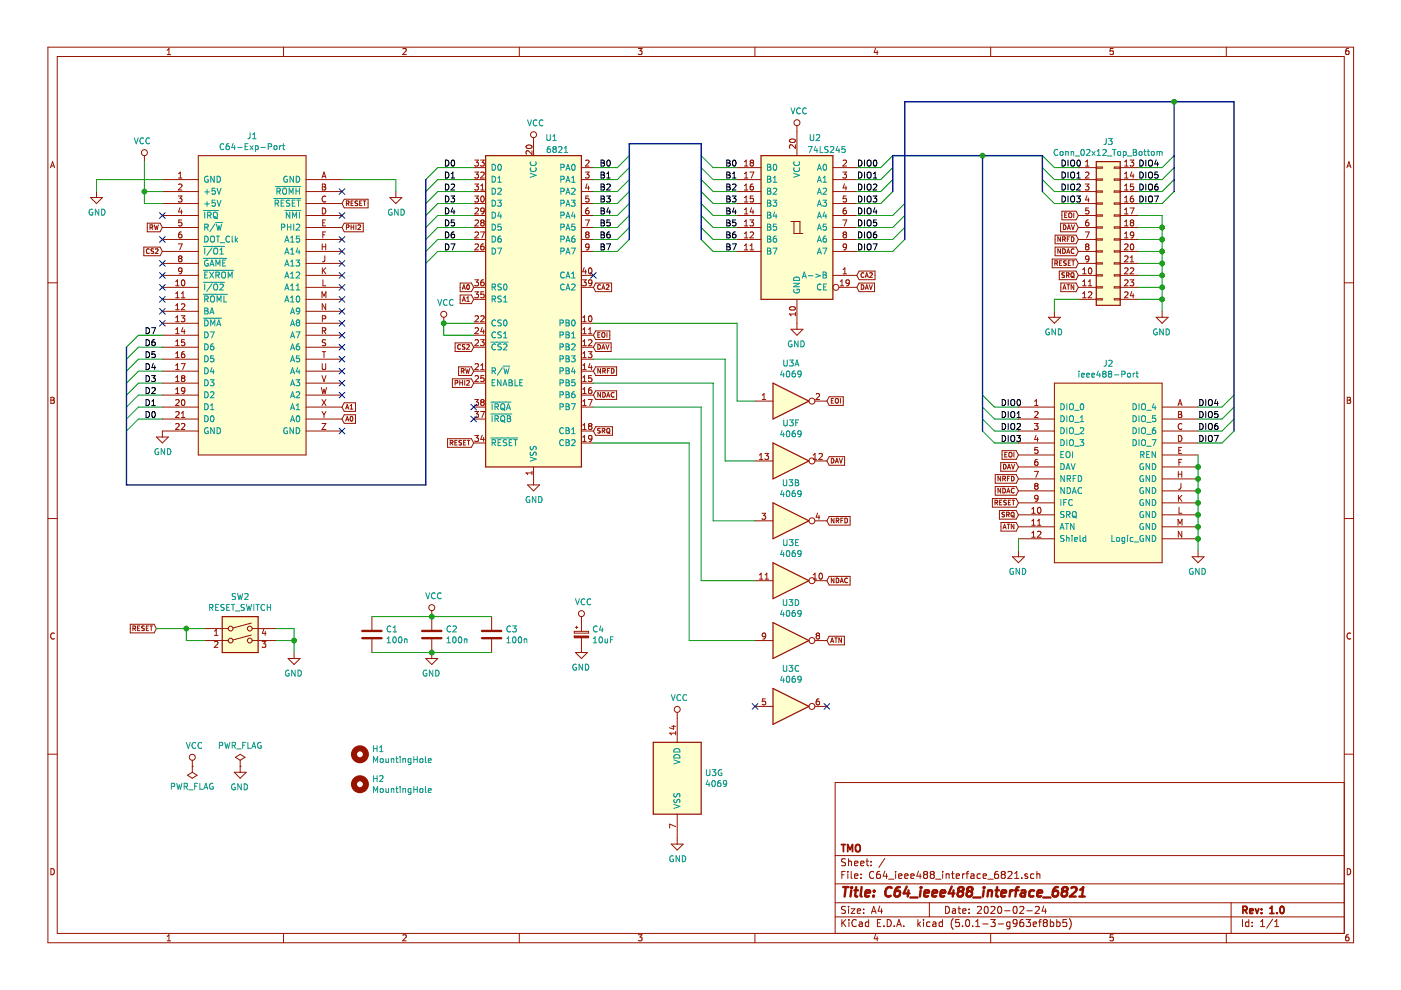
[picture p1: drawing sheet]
<svg xmlns="http://www.w3.org/2000/svg" width="297mm" height="210mm" viewBox="0 0 297 210" stroke-linecap="round" stroke-linejoin="round" font-family="sans-serif">
<g fill="#fffecd" stroke="#fffecd" stroke-width=".21">
<path d="M42 33h22.9v63.5h-22.9z" fill-rule="evenodd"/>
<path d="M223.5 81.2h22.9v38.1h-22.9z" fill-rule="evenodd"/>
</g>
<g fill="none" stroke="#981200" stroke-width=".21">
<path d="M10.2 10h276.8v189.9h-276.8zM12.1 12h272.9v185.9h-272.9zM35.4 11.6h.8M35.4 10.6l.4-.3v1.3M60.1 10v2M85.4 10.4l.5-.1 .2 .3-.8 1h.8M110.1 10v2M135.3 10.3h.8l-.4 .5 .4 .1v.5l-.2 .2-.6-.2M160.1 10v2M185.6 10.2l-.3 .9h.9M186 10.7v.9M210 10v2"/>
<path d="M236 10.3h-.6l-.1 .6 .7-.1v.6l-.2 .2-.5-.2M260 10v2M285.9 10.3h-.4l-.1 .3-.1 .7 .2 .3 .5-.2-.1-.6h-.4l-.2 .2M10.7 35.6l.4-1.3 .5 1.3M10.8 35.2h.7M30.6 33v1.3M34.4 38.1h7.6M37.9 37.7h.7M37.9 36.8l.3-.3v1.2M37.9 39.1l.4-.1 .3 .4-.8 .9h.8M42 33h22.9v63.5h-22.9zM64.9 38.1h7.6"/>
<path d="M68.3 37.7l.4-1.2 .4 1.2M68.3 39h.5l.2 .3-.2 .3 .3 .3-.1 .3-.7 .1zM68.3 39.6h.5M68.4 37.4h.6M100.4 38.1h2.6M100.4 35.5h2.6M100.7 36.5h.7l-.4 .5 .4 .1v.5l-.2 .1-.5-.1M100.7 39h.7l-.4 .5 .4 .1v.6l-.2 .1-.5-.1M100.7 33.9h.7l-.4 .5 .4 .1v.6l-.2 .1-.5-.1M101.9 33.9h.8l-.5 .5 .4 .1 .1 .5-.3 .2-.5-.1M101.9 36.6l.5-.1 .3 .3-.8 .9h.8M101.9 39.4l.4-.4v1.3"/>
<path d="M111.6 30.9a.61 .61 0 0 1 .8-.2 .61 .61 0 0 1 .3 .6 .76 .76 0 0 1-1.2-.3zM112.8 32v.7l-.9-.7-.4 .2 .1 .5M113.1 29.2v3.8M123.3 38.1h2.5M123.3 35.5h2.5M124.1 36.5h.8l-.4 .5 .3 .1 .1 .4-.3 .2-.5-.1M124.2 34.1l.4-.2 .3 .4-.8 .9h.8M124.5 39l-.3 .9h.8M124.8 39.4v.9M156.3 38.1h5.1M156.3 35.5h5.1M157.8 37.7h.8"/>
<path d="M157.8 34.3l.4-.4v1.3M157.8 36.8l.4-.3v1.2M157.8 39.4l.4-.4v1.3M157.8 35.2h.8M159 36.5h.8l-.5 1.2M159.3 34.5l-.3-.3 .3-.3h.2l.3 .3-.3 .3M159.3 34.5l-.3 .2 .1 .4 .2 .1h.4l.1-.2v-.3l-.3-.2M159.3 34.5h.2M159.7 39l-.5 .1-.2 .5 .1 .6h.6l.1-.1-.1-.5-.4-.1-.3 .3M167.5 29.6a.61 .61 0 0 1 .7-.2 .61 .61 0 0 1 .4 .6 .76 .76 0 0 1-1.2-.2zM168.6 30.7v.8l-.9-.8-.3 .2 .1 .5M169 26.7v6.3"/>
<path d="M176.6 38.1h5.1M176.6 35.5h5.1M178.7 36.5h.8l-.5 .5 .4 .1 .1 .4-.3 .2-.5-.1M178.7 34.1l.5-.2 .3 .4-.8 .9h.8M179 39l-.3 .9h.8M179.4 39.4v.9M228.6 38.1h3.8M228.6 35.5h3.8M230.1 39h.8l-.4 .5 .3 .1 .1 .5-.3 .2-.5-.1M230.1 36.6l.5-.1 .3 .3-.8 .9h.8M230.1 35.2h.8M230.1 34.3l.4-.4v1.3"/>
<path d="M232.4 35.4h1.3v.3h-1.3zM232.4 38h1.3v.2h-1.3zM236.2 38h1.3v.2h-1.3zM236.2 35.4h1.3v.3h-1.3zM237.5 38.1h3.8M237.5 35.5h3.8M238.4 37.7h.8M238.4 35.2h.8M238.4 34.3l.4-.4v1.3M238.4 36.8l.4-.3v1.2M238.4 39.4l.4-.4v1.3M239.6 33.9h.8l-.5 .5 .4 .1 .1 .5-.3 .2-.5-.1"/>
<path d="M239.9 36.4l-.3 .9h.8M240.3 36.9v.8M240.3 39h-.6l-.1 .6 .5-.1 .3 .3v.3l-.3 .2-.5-.1M285.6 35.6l.4-1.3 .4 1.3M285.7 35.2h.6M10.2 60h1.9M19.2 41.9h2.5l-1.2 1.3zM20.5 40.6v1.3M30.5 52.4h3.4l.5 .9-.5 .9h-3.4zM31.2 47.3h2.7l.5 .9-.5 .9h-2.7zM31.6 52.9l-.2-.1a.47 .47 0 0 0-.4 .5 .47 .47 0 0 0 .6 .3M31.8 48.2h.5v-.4l-.5-.1v1"/>
<path d="M32.1 48.2l.3 .5M32.6 52.8h-.5v.4l.4 .1 .1 .3-.2 .1h-.4M32.7 47.7l.3 1 .1-.7 .2 .7 .3-1M33 52.9l.3-.1 .2 .2-.6 .7h.6M34.4 40.6h7.6M34.4 43.2h7.6M34.4 45.7h7.6M34.4 48.2h7.6M34.4 50.8h7.6M34.4 53.3h7.6M34.4 55.8h7.6M34.4 58.4h7.6"/>
<path d="M37.2 59.7l.4-.4v1.3M37.8 41.6h.8l-.4 .4 .3 .2 .1 .4-.3 .2-.5-.1M37.8 51.7h.8l-.5 1.3M38.1 54.8l-.2-.2 .2-.4h.2l.3 .3-.3 .3M38.1 54.8l-.2 .2v.3l.2 .2h.4l.1-.2v-.3l-.3-.2M38.1 54.8h.2M38.2 44l-.3 .9h.7M38.5 44.5v.9M38.5 49.2h-.3a.79 .79 0 0 0-.1 1.2h.4l.1-.5-.3-.2h-.2l-.2 .2M38.5 46.6h-.6v.6l.4-.1 .3 .3v.3l-.3 .2-.4-.1M38.6 59.5l.2-.2a.67 .67 0 0 1 .4 .7 .67 .67 0 0 1-.4 .6l-.3-.5zM38.6 57.3l-.3 .3-.3-.1-.1-.2v-.4l.4-.1 .3 .2-.2 .9-.4 .2"/>
<path d="M64.9 40.6h7.6M64.9 43.2h7.6M64.9 45.7h7.6M64.9 48.2h7.6M64.9 50.8h7.6M64.9 53.3h7.6M64.9 55.8h7.6M64.9 58.4h7.6M68.3 51.7v1.3M68.3 52.3h.8M68.3 44.1a.64 .64 0 0 1 .8 .6 .64 .64 0 0 1-.8 .7zM68.3 56.8v1.3"/>
<path d="M68.4 47.2h.4M68.4 49.8h.5M68.5 59.3v1.3h.6M68.5 57.3l.6 .8M68.9 54.2v1l-.2 .3h-.3M69 46.6h-.6v1.3h.6M69.1 49.2h-.7v1.2M69.1 51.7v1.3M69.1 41.7a.56 .56 0 0 0-.8 .5 .56 .56 0 0 0 .8 .5M69.1 56.8l-.8 .7M73 47.3h4v1.8h-4l-.5-.9zM73 42.2h5v1.9h-5l-.5-.9z"/>
<path d="M73.4 43.1h.5l.1-.4-.6-.1v1M73.4 48.2h.5l.1-.4-.6-.1v1M73.7 43.1l.3 .5M74.4 48.2h.6M74.4 47.7v1M74.4 43.1h.4M74.9 42.6h-.5v1h.5M75 47.7v1M75.5 47.7v1M75.9 42.6l-.6 .1a.41 .41 0 0 0 .5 .5v.3h-.5M75.9 47.8l.4-.1 .2 .3-.6 .7h.6M76.3 43.1h.3"/>
<path d="M76.7 42.6h-.4v1h.4M77 42.6h.6M77.3 42.6v1M82.7 41.9h2.5l-1.3 1.3zM83.9 40.6v1.3M100.4 40.6h2.6M100.4 43.2h2.6M100.4 45.7h2.6M100.4 48.2h2.6M100.4 50.8h2.6M100.4 53.3h2.6M100.7 59.3h.7l-.4 .5 .4 .1v.6l-.2 .1-.5-.1"/>
<path d="M100.7 41.6h.7l-.4 .4 .4 .2v.5l-.2 .1-.5-.1M100.7 46.8l.5-.2 .2 .4-.7 .9h.7M100.7 49.3l.5-.1 .2 .3-.7 .9h.7M100.7 51.8l.5-.1 .2 .4-.7 .9h.7M100.7 44.2l.5-.1 .2 .4-.7 .9h.7M101.9 49.2h.8l-.5 1.2M101.9 40.3h.8M102.1 41.7l.1-.1a.67 .67 0 0 1 .5 .6 .67 .67 0 0 1-.5 .6l-.3-.5zM102.2 47.2l-.3-.3 .3-.3h.2l.3 .3-.3 .3M102.2 47.2l-.3 .2 .1 .4 .2 .1h.3l.2-.2v-.3l-.3-.2M102.2 47.2h.2M102.5 59.3l-.4 .2-.2 .4 .1 .6h.5l.2-.1-.2-.5-.3-.1-.3 .3"/>
<path d="M102.5 51.7l-.4 .1-.2 .5 .1 .6h.5l.2-.1-.2-.5-.3-.1-.3 .2M102.7 44.7l-.3 .2-.3-.1-.1-.6 .4-.1 .3 .2-.1 .8-.2 .2-.3 .1M123.3 40.6h2.5M123.3 43.2h2.5M123.3 45.7h2.5M123.3 48.2h2.5M123.3 50.8h2.5M123.3 53.3h2.5M123.3 58.4h2.5M123.5 59.3h.8l-.4 .5 .3 .1v.6l-.2 .1-.5-.1M123.9 56.7l-.3 .9h.7M124.1 46.6h.9l-.6 1.3"/>
<path d="M124.2 57.2v.9M124.4 49.7l-.2-.2 .2-.3h.2l.3 .2-.3 .3M124.4 49.7l-.2 .3v.2l.2 .2h.4l.1-.2v-.2l-.3-.3M124.4 49.7h.2M124.8 44.1h-.3a.79 .79 0 0 0-.1 1.3l.4-.1 .1-.5-.3-.2h-.2l-.2 .2M124.8 41.6h-.6v.6l.4-.2 .3 .3v.3l-.3 .2-.4-.1M124.9 52.3l-.3 .2-.3-.1-.1-.1v-.5l.4-.1 .3 .3-.2 .9-.4 .1M124.9 56.9l.2-.1a.67 .67 0 0 1 .4 .6 .67 .67 0 0 1-.4 .7l-.3-.5zM125.5 59.9l-.2 .2h-.4l-.1-.6 .5-.2 .2 .3-.1 .7-.1 .2-.4 .1M156.3 40.6h5.1M156.3 43.2h5.1M156.3 45.7h5.1"/>
<path d="M156.3 48.2h5.1M156.3 50.8h5.1M156.3 53.3h5.1M157.8 40.3h.8M157.8 42.8h.8M157.8 47.9h.8M157.8 50.4h.8M157.8 45.4h.8M157.8 53h.8M157.8 41.9l.4-.3v1.2M157.8 44.5l.4-.4v1.3M157.8 47l.4-.4v1.3"/>
<path d="M157.8 49.5l.4-.3v1.2M157.8 52.1l.4-.4v1.3M159 46.6h.8l-.5 .5 .4 .1 .1 .5-.3 .2-.5-.1M159 49.3l.5-.1 .3 .3-.8 .9h.8M159 53h.8M159 52.1l.4-.4v1.3M159.3 44l-.3 .9h.8M159.7 44.5v.9M159.7 41.6h-.6l-.1 .6 .5-.2 .3 .3v.3l-.3 .2-.5-.1M167.7 47h1.9v2.5M168.3 47v2.5h1.9M176.6 40.6h5.1"/>
<path d="M176.6 43.2h5.1M176.6 45.7h5.1M176.6 48.2h5.1M176.6 50.8h5.1M176.6 53.3h5.1M176.6 58.4h5.1M178.1 59.7l.4-.4v1.3M178.7 46.6h.8l-.5 1.3M178.7 58.1h.8M178.7 57.1l.4-.3v1.3M179 49.7l-.3-.2 .3-.3h.2l.3 .2-.3 .3M179 49.7l-.3 .3v.2l.3 .2h.4l.1-.2v-.2l-.3-.3"/>
<path d="M179 49.7h.2M179.4 44.1h-.3a.79 .79 0 0 0-.1 1.3l.4-.1 .1-.5-.3-.2h-.2l-.3 .2M179.4 41.6h-.6l-.1 .6 .5-.2 .3 .3v.3l-.3 .2-.5-.1M179.5 52.3l-.3 .2-.3-.1-.2-.1 .1-.5 .4-.1 .3 .3-.2 .9-.4 .1M180.1 59.9l-.3 .2h-.3l-.1-.6 .4-.2 .3 .3-.1 .7-.2 .2-.3 .1M182.1 57.5h3.4v1.8h-3.4l-.4-.9zM183.2 57.9h-.1a.44 .44 0 0 0-.6 .4 .44 .44 0 0 0 .7 .4M183.4 58.8l.4-1 .3 1M183.5 58.5h.5M184.4 57.9l.4-.1 .2 .3-.6 .7h.6M223.1 54.9h5l.5 .9-.5 1h-5zM223.7 55.8h.4l.1-.4-.5-.1v1"/>
<path d="M223.7 52.4h4.4l.5 .9-.5 .9h-4.4zM223.7 49.9h4.4l.5 .9-.5 .9h-4.4zM223.9 55.8l.3 .5M224.6 57.5h3.5l.5 .9-.5 .9h-3.5zM224.6 55.8h.4M224.8 50.2v1l-.5-1v1M224.8 52.8v.9l-.5-.9v.9M224.9 47.3h3.2l.5 .9-.5 .9h-3.2zM225.1 55.3h-.5v1h.5M225.1 44.8h3l.5 .9-.5 .9h-3zM225.3 52.8a.5 .5 0 0 1 .6 .4 .5 .5 0 0 1-.6 .5zM225.3 50.7h.5v-.4l-.5-.1v1"/>
<path d="M225.5 47.7h.2a.51 .51 0 0 1 .3 .6 .51 .51 0 0 1-.5 .4zM225.6 50.7l.3 .5M225.7 57.9l-.4-.1-.2 .2 .1 .3 .4 .1v.4h-.5M225.7 45.6h.4M226.1 55.3l-.5 .1a.4 .4 0 0 0 .4 .5l.1 .2-.2 .2-.4-.1M226.1 58.4l.5-.1v-.4l-.5-.1v1M226.2 53.7l.3-.9 .3 .9M226.2 45.1h-.5v1h.5M226.3 53.5h.4M226.3 48.7l.3-1 .4 1M226.3 50.7h.3M226.3 58.4l.4 .4"/>
<path d="M226.4 48.4h.5M226.5 55.8h.3M226.6 45.3l.2-.2 .4 .2 .1 .5-.2 .3-.5-.1zM226.8 50.2h-.5v1M227 55.3h-.5v1h.5M227.1 58l.2-.2 .4 .2-.1 .8-.5-.1zM227.2 50.2a.5 .5 0 0 1 .5 .5 .5 .5 0 0 1-.5 .5zM227.2 47.7l.3 1 .3-1M227.3 55.3h.5M227.3 58.6l.3 .2M227.5 55.3v1M227.6 58.8l.2 .1"/>
<path d="M227.7 45.1v1M227.7 52.9v-.1a.44 .44 0 0 0-.6 .5 .44 .44 0 0 0 .6 .3M228.6 40.6h3.8M228.6 43.2h3.8M228.6 45.7h3.8M228.6 48.2h3.8M228.6 50.8h3.8M228.6 53.3h3.8M228.6 55.8h3.8M228.6 58.4h3.8M229.5 58.1h.8M229.5 57.1l.4-.3v1.3"/>
<path d="M229.5 59.7l.4-.4v1.3M230.1 49.2h.8l-.5 1.2M230.4 52.3l-.3-.3 .3-.3h.2l.3 .3-.3 .3M230.4 52.3l-.3 .2v.3l.3 .2 .4-.1 .1-.1v-.3l-.3-.2M230.4 52.3h.2M230.5 41.5l-.4 .9h.8M230.8 46.6h-.3a.79 .79 0 0 0-.1 1.3h.4l.1-.5-.3-.3h-.2l-.3 .3M230.8 42v.8M230.8 59.7l.3-.4v1.3M230.8 44.1h-.6l-.1 .6 .5-.1 .3 .2v.3l-.3 .3-.5-.2M230.9 54.8l-.3 .2h-.3l-.2-.2 .1-.4 .4-.2 .3 .3-.2 .9-.4 .1M230.9 56.9l.2-.1a.67 .67 0 0 1 .4 .6 .67 .67 0 0 1-.4 .7l-.3-.5z"/>
<path d="M232.4 58.3h1.3v.2h-1.3zM232.4 40.5h1.3v.2h-1.3zM232.4 43h1.3v.3h-1.3zM232.4 45.6h1.3v.2h-1.3zM232.4 48.1h1.3v.3h-1.3zM232.4 50.6h1.3v.3h-1.3zM232.4 53.2h1.3v.2h-1.3zM232.4 55.7h1.3v.3h-1.3zM236.2 58.3h1.3v.2h-1.3zM236.2 55.7h1.3v.3h-1.3zM236.2 53.2h1.3v.2h-1.3zM236.2 50.6h1.3v.3h-1.3z"/>
<path d="M236.2 48.1h1.3v.3h-1.3zM236.2 45.6h1.3v.2h-1.3zM236.2 43h1.3v.3h-1.3zM236.2 40.5h1.3v.2h-1.3zM237.5 40.6h3.8M237.5 43.2h3.8M237.5 45.7h3.8M237.5 48.2h3.8M237.5 50.8h3.8M237.5 53.3h3.8M237.5 55.8h3.8M237.5 58.4h3.8"/>
<path d="M238.4 59.5l.5-.2 .3 .4-.8 .9h.8M238.4 40.3h.8M238.4 42.8h.8M238.4 47.9h.8M238.4 50.4h.8M238.4 51.8l.5-.1 .3 .4-.8 .9h.8M238.4 54.4l.5-.2 .3 .4-.8 .9h.8M238.4 56.9l.5-.1 .3 .3-.8 1h.8M238.4 45.4h.8M238.4 44.5l.4-.4v1.3M238.4 41.9l.4-.3v1.2M238.4 47l.4-.4v1.3"/>
<path d="M238.4 49.5l.4-.3v1.2M239.6 59.3h.8l-.5 .5 .4 .1 .1 .5-.3 .2-.5-.1M239.6 44.1h.8l-.5 1.3M239.6 55.5h.8M239.6 56.9l.5-.1 .3 .3-.8 1h.8M239.6 54.6l.4-.4v1.3M239.8 51.8l.1-.1a.67 .67 0 0 1 .5 .6 .67 .67 0 0 1-.5 .7l-.3-.5zM239.9 47.2l-.3-.3 .3-.3h.2l.3 .3-.3 .3M239.9 47.2l-.3 .2 .1 .4 .2 .1h.4l.1-.2v-.3l-.3-.2M239.9 47.2h.2M240.3 41.6l-.5 .1-.2 .4 .1 .6 .6 .1 .1-.2-.1-.5-.4-.1-.3 .3M240.4 49.7l-.3 .3-.3-.1-.1-.6 .4-.1 .3 .2-.1 .7-.2 .3h-.3"/>
<path d="M285 60h2M34.4 60.9h7.6M34.4 63.5h7.6M34.4 66h7.6M34.4 68.5h7.6M34.4 71.1h7.6M34.4 73.6h7.6M34.4 76.2h7.6M34.4 78.7h7.6M37.2 60.6h.8M37.2 62.2l.4-.3v1.2M37.2 64.8l.4-.4v1.3"/>
<path d="M37.2 67.3l.4-.4v1.3M37.2 69.8l.4-.3v1.2M37.2 72.4l.4-.4v1.3M37.2 74.9l.4-.3v1.2M37.2 77.5l.4-.4v1.3M37.2 80l.4-.4v1.3M37.2 63.1h.8M37.2 65.7h.8M37.2 68.2h.8M37.2 70.7h.8M37.2 73.3h.8M37.2 75.8h.8"/>
<path d="M37.2 78.4h.8M38.4 66.9h.8l-.4 .5 .3 .2 .1 .4-.3 .2-.5-.1M38.4 77.1h.8l-.5 1.3M38.5 64.5l.4-.1 .3 .4-.8 .9h.8M38.5 63.1h.7M38.5 62.2l.3-.3v1.2M38.8 69.4l-.3 .9h.7M39.1 74.6l-.5 .1-.1 .4v.6l.6 .1 .1-.2-.1-.5-.4-.1-.2 .3M39.1 69.9v.8M39.1 72h-.6v.6l.4-.1 .3 .3v.3l-.3 .2-.4-.1M64.9 60.9h7.6M64.9 63.5h7.6"/>
<path d="M64.9 66h7.6M64.9 68.5h7.6M64.9 71.1h7.6M64.9 73.6h7.6M64.9 76.2h7.6M64.9 78.7h7.6M68.3 63.1v-1.2l.4 .9 .4-.9v1.2M68.3 79.6l.4 1.3 .4-1.3M68.3 74.6h.8M68.3 77.1v1l.3 .3 .3-.1 .2-.2v-1M68.3 67.6l.7-.1v-.4l-.7-.2v1.3M68.3 70.1l.7-.1v-.4l-.7-.1v1.2"/>
<path d="M68.6 70.1l.5 .6M68.7 74.6v1.2M69.1 72.1l-.5-.1-.2 .1v.5l.5 .2 .2 .3-.3 .2-.5-.1M69.1 64.4v1.3l-.8-1.3v1.3M94.1 67.3v1.2M96.5 72.7h3.4l.5 .9-.5 .9h-3.4zM97.2 77.8h2.7l.5 .9-.5 .9h-2.7zM97.6 62.6h2.3l.5 .9-.5 .9h-2.3zM97.6 60h2.3l.5 .9-.5 .9h-2.3zM97.6 73.2l-.2-.1a.47 .47 0 0 0-.4 .5 .47 .47 0 0 0 .6 .3M97.8 78.7l.5-.1v-.4l-.5-.1v1M98 63.9l.3-1 .4 1"/>
<path d="M98 61.4l.3-1 .4 1M98.1 78.7l.3 .4M98.1 63.6h.5M98.1 61.1h.5M98.6 73.1h-.5v.4l.4 .1 .1 .3-.2 .1h-.4M98.7 78.1l.3 1 .1-.7 .2 .7 .3-1M99 63.9h.5M99 63.2l.2-.3v1M99 73.2l.3-.1 .2 .2-.6 .7h.6M99.1 60.4a.44 .44 0 0 1 .4 .5 .44 .44 0 0 1-.4 .4l-.1-.3zM100.4 60.9h2.6M100.4 63.5h2.6"/>
<path d="M100.4 68.5h2.6M100.4 71.1h2.6M100.4 73.6h2.6M100.4 78.7h2.6M100.7 61.9h.7l-.4 .4 .4 .2v.5l-.2 .1-.5-.1M100.7 67.1l.5-.2 .2 .4-.7 .9h.7M100.7 69.6l.5-.1 .2 .3-.7 .9h.7M100.7 72.1l.5-.1 .2 .4-.7 .9h.7M100.7 77.2l.5-.1 .2 .4-.7 .9h.7M100.7 79.8l.5-.2 .2 .4-.7 .9h.7M101.9 72h.8l-.5 .5 .4 .1 .1 .5-.3 .2-.5-.1M101.9 67.1l.5-.2 .3 .4-.8 .9h.8"/>
<path d="M101.9 78.4h.8M101.9 77.5l.4-.4v1.3M102.2 69.4l-.3 .9h.8M102.5 69.9v.8M102.6 61.9h-.6l-.1 .6 .5-.2 .3 .3v.3l-.3 .2-.5-.1M102.6 79.6h-.6l-.1 .6 .5-.1 .3 .3v.3l-.3 .2-.5-.1M123.3 60.9h2.5M123.3 68.5h2.5M123.3 71.1h2.5M123.3 73.6h2.5M123.3 76.2h2.5M123.3 78.7h2.5"/>
<path d="M123.6 68.2h.7M123.6 70.7h.7M123.6 73.3h.7M123.6 75.8h.7M123.6 78.4h.7M123.6 67.3l.3-.4v1.3M123.6 69.8l.3-.3v1.2M123.6 72.4l.3-.4v1.3M123.6 74.9l.3-.3v1.2M123.6 77.5l.3-.4v1.3M123.6 80l.3-.4v1.3M124.7 74.6h.8l-.4 .4 .3 .2 .1 .4-.2 .2-.6-.1"/>
<path d="M124.8 70.7h.7M124.8 72.1l.5-.1 .2 .4-.8 .9h.8M124.8 69.8l.3-.3v1.2M124.9 67.1l.2-.2a.67 .67 0 0 1 .4 .7 .67 .67 0 0 1-.4 .6l-.3-.5zM125.1 77l-.3 .9h.8M125.4 77.5v.9M125.4 79.6h-.6v.6l.5-.1 .2 .3v.3l-.2 .2-.5-.1M126.3 77.8h4.4v1.8h-4.4l-.5-.9zM126.3 60h3.4v1.8h-3.4l-.5-.9zM126.3 72.7h3.3v1.8h-3.3l-.5-.9zM126.3 70.2h3v1.8h-3l-.5-.9zM126.8 73.1a.5 .5 0 0 1 .5 .5 .5 .5 0 0 1-.5 .4z"/>
<path d="M126.8 71h.3M127.2 70.5h-.4v1h.4M127.3 60.5v-.1a.44 .44 0 0 0-.6 .5 .44 .44 0 0 0 .6 .4M127.3 78.1v1l-.5-1v1M127.6 61.4l.3-1 .4 1M127.6 74l.3-.9 .4 .9M127.7 61.1h.5M127.7 73.8h.5M127.7 70.6l.3-.1 .2 .2 .1 .5-.3 .3-.4-.1v-.5zM127.8 78.7l.5-.1v-.4l-.5-.1v1M128 78.7l.4 .4M128.5 73.1l.3 .9 .3-.9"/>
<path d="M128.5 60.5l.4-.1 .2 .2-.6 .8h.6M128.7 70.5v1M128.8 78.6h.3M129.2 78.1h-.4v1M129.6 78.1a.5 .5 0 0 1 .6 .5 .5 .5 0 0 1-.6 .5zM167.5 65.1a.61 .61 0 0 1 .7-.1 .61 .61 0 0 1 .4 .6 .76 .76 0 0 1-1.2-.3zM167.7 69.8h2.5l-1.2 1.3zM168.6 66.2v.8M168.6 66.6h-1.2l.3 .4M169 63.5v6.3M177.9 60.9h3.8M178.1 60.6h.8"/>
<path d="M182.1 60h3.3v1.8h-3.3l-.4-.9zM182.6 60.4a.5 .5 0 0 1 .6 .5 .5 .5 0 0 1-.6 .5zM183.4 61.4l.4-1 .3 1M183.5 61.1h.5M184.3 60.4l.3 1 .4-1M222.3 67.3h2.5l-1.3 1.2zM223.5 66v1.3M224.9 60h3.2l.5 .9-.5 .9h-3.2zM225.4 61.4l.3-1 .3 1M225.5 61.1h.4M226.2 60.4h.6M226.5 60.4v1"/>
<path d="M227.7 60.4v1l-.6-1v1M228.6 60.9h3.8M228.6 63.5h3.8M229.5 60.6h.8M229.5 63.1h.8M229.5 62.2l.4-.3v1.2M230.8 60.6h.7M230.8 62l.4-.1 .3 .3-.8 .9h.8M232.4 63.3h1.3v.3h-1.3zM232.4 60.8h1.3v.3h-1.3zM236.2 63.3h1.3v.3h-1.3zM236.2 60.8h1.3v.3h-1.3z"/>
<path d="M237.5 60.9h3.8M237.5 63.5h3.8M238.4 62l.5-.1 .3 .3-.8 .9h.8M239.9 61.8l-.3 .9h.8M240.3 62.3v.8M245.1 67.3h2.6l-1.3 1.2zM246.4 66v1.3M10.8 84.2h.4l.3 .3-.3 .3 .3 .3-.2 .4h-.5zM10.8 84.8h.4M33.2 92.7h2.5l-1.3 1.2zM34.4 81.2h7.6M34.4 83.8h7.6"/>
<path d="M34.4 86.3h7.6M34.4 88.8h7.6M37.2 82.5l.4-.3v1.2M37.2 80.9h.8M37.2 83.4h.8M37.2 84.8l.5-.1 .3 .4-.8 .9h.8M37.2 87.4l.5-.1 .3 .3-.8 .9h.8M37.2 89.9l.5-.1 .3 .3-.8 1h.8M38.5 89.9l.4-.1 .3 .3-.8 1h.8M38.5 87.6l.3-.3v1.2M38.5 88.5h.7M38.6 84.8l.2-.1a.67 .67 0 0 1 .4 .6 .67 .67 0 0 1-.4 .7l-.3-.5z"/>
<path d="M38.7 80.2l-.2-.3 .2-.3h.2l.3 .3-.3 .3M38.7 80.2l-.2 .2v.4l.2 .1h.4l.1-.2v-.3l-.3-.2M38.7 80.2h.2M39.2 82.7l-.3 .3-.3-.1-.1-.6 .4-.1 .3 .2-.1 .7-.2 .3h-.3M42 91.4h-7.6v1.3M64.9 81.2h7.6M64.9 83.8h7.6M64.9 86.3h7.6M64.9 88.8h7.6M64.9 91.4h7.6M68.1 82.2l.3 1.2 .3-.9 .2 .9 .3-1.2M68.3 89.8h.8l-.8 1.3h.8"/>
<path d="M68.3 84.7l.8 1.3M68.3 87.3l.4 .6M68.7 87.9v.6M69.1 84.7l-.8 1.3M69.1 87.3l-.4 .6M73 85.4h2.4v1.8h-2.4l-.5-.9zM73 87.9h2.4v1.9h-2.4l-.5-1zM73.3 86.7l.3-.9 .4 .9M73.3 89.3l.3-1 .4 1M73.4 86.5h.5M73.4 89h.5M74.2 86.7h.6"/>
<path d="M74.2 86l.3-.2v.9M74.4 88.3h.1a.48 .48 0 0 1 .3 .5 .48 .48 0 0 1-.4 .4l-.2-.3zM94.9 93h5l.5 .9-.5 .9h-5zM95.5 93.9h.4l.1-.4-.5-.1v1M95.7 93.9l.3 .5M95.9 80.3h4l.5 .9-.5 .9h-4zM96.4 93.9h.4M96.5 81.2h.5v-.4l-.5-.1v1M96.9 93.4h-.5v1h.5M97.5 80.7v1M97.5 81.2h.6M97.9 93.4l-.5 .1a.4 .4 0 0 0 .4 .5l.1 .2-.2 .2-.4-.1"/>
<path d="M98.1 80.7v1M98.3 93.9h.3M98.5 80.7v1M98.8 93.4h-.5v1h.5M99 80.8l.3-.1 .2 .3-.6 .7h.6M99.1 93.4h.5M99.3 93.4v1M100.4 81.2h2.6M100.4 86.3h2.6M100.4 88.8h2.6M100.4 93.9h2.6M100.7 84.7h.7l-.4 .5 .4 .1v.6l-.2 .1-.5-.1"/>
<path d="M100.7 87.3h.7l-.4 .4 .4 .2v.5l-.2 .1-.5-.1M100.7 92.3h.7l-.4 .5 .4 .1v.6l-.2 .1-.5-.1M101.9 87.3h.8l-.5 1.2M102.2 85.3l-.3-.3 .3-.3h.2l.3 .3-.3 .3M102.2 85.3l-.3 .2 .1 .4 .2 .1 .3-.1 .2-.1v-.3l-.3-.2M102.2 85.3h.2M102.2 92.3l-.3 .9h.8M102.5 92.8v.8M112.8 99.9v.7M113.1 99v3.8M123.3 81.2h2.5M123.3 83.8h2.5"/>
<path d="M123.3 86.3h2.5M123.3 91.4h2.5M123.3 93.9h2.5M123.6 80.9h.7M123.6 83.4h.7M123.6 86h.7M123.6 91.1h.7M123.6 82.5l.3-.3v1.2M123.6 85.1l.3-.4v1.3M123.6 90.1l.3-.3v1.3M123.6 92.7l.3-.4v1.3M123.6 93.6h.7"/>
<path d="M124.7 84.7h.9l-.6 1.3M125 90.3l-.2-.2 .2-.3h.3l.2 .2-.2 .3M125 90.3l-.2 .3v.3l.2 .2 .4-.1 .1-.2v-.2l-.2-.3M125 90.3h.3M125.4 82.2l-.4 .1-.2 .4v.6l.6 .1 .1-.2-.1-.5h-.4l-.2 .2M125.5 92.9l-.2 .2h-.4l-.1-.6 .5-.2 .2 .3-.1 .7-.1 .2-.4 .1M126.3 82.9h4.4v1.8h-4.4l-.5-.9zM126.3 90.5h3.6v1.8h-3.6l-.5-.9zM127.3 90.9l-.4-.1-.2 .2 .1 .3 .4 .1v.4h-.5M127.3 83.2v1l-.5-1v1M127.7 91.4l.5-.1v-.4l-.5-.1v1M127.8 83.2a.5 .5 0 0 1 .6 .5 .5 .5 0 0 1-.6 .5z"/>
<path d="M127.9 91.4l.4 .4M128.6 84.2l.4-1 .3 1M128.7 91l.2-.2 .3 .2v.8l-.5-.1zM128.7 83.9h.5M128.8 91.6l.4 .2M129.2 91.8l.1 .1M130.2 83.3a.43 .43 0 0 0-.6 .4 .43 .43 0 0 0 .6 .4M160.1 85h3.8M160.1 97.7h3.8M161 96.5l.4-.4v1.3M161 97.4h.7M161.6 84.7h.7"/>
<path d="M161.6 83.8l.4-.4v1.3M162.2 96.1h.8l-.5 .5 .4 .1 .1 .5-.3 .2-.5-.1M172.4 96.5l.4-.4v1.3M172.4 97.4h.8M172.8 85h2.5M172.8 97.7h2.5M173 83.6l.5-.2 .3 .4-.8 .9h.8M173.6 96.3l.5-.2 .3 .4-.8 .9h.8M175.8 84.1h3v1.9h-3l-.5-1zM175.8 96.8h3.3v1.8h-3.3l-.5-.9zM176.3 85h.3M176.3 97.2a.5 .5 0 0 1 .5 .5 .5 .5 0 0 1-.5 .5z"/>
<path d="M176.7 84.5h-.4v1h.4M177.1 98.2l.3-1 .4 1M177.1 84.6l.2-.1 .4 .1-.1 .8-.5-.1zM177.2 97.9h.5M178 97.2l.3 1 .3-1M178.2 84.5v1M212.2 98.1h3.3l.4 .9-.4 .9h-3.3zM212.5 95.6h3l.4 .9-.4 .9h-3zM212.8 98.4h.2a.51 .51 0 0 1 .3 .6 .51 .51 0 0 1-.5 .4zM213 96.4h.4M213.5 95.9h-.5v1h.5M213.6 99.4l.3-1 .4 1"/>
<path d="M213.7 99.2h.5M213.9 96.1l.2-.2 .4 .2 .1 .5-.2 .2h-.5zM214.5 98.4l.3 1 .3-1M215 95.9v1M215.9 96.5h7.6M215.9 86.3h7.6M215.9 88.8h7.6M215.9 91.4h7.6M215.9 93.9h7.6M215.9 99h7.6M219.3 89.8h.8l-.4 .5 .3 .1 .1 .4-.3 .3-.5-.2M219.3 99.9h.8l-.5 1.3"/>
<path d="M219.4 86h.7M219.4 87.4l.4-.1 .3 .3-.8 .9h.8M219.4 85.1l.3-.4v1.3M219.7 92.3l-.3 .9h.7M220 97.4h-.3a.79 .79 0 0 0-.1 1.3l.4-.1 .1-.5-.3-.2h-.2l-.2 .2M220 92.8v.8M220 94.9h-.6v.6l.4-.2 .3 .3v.3l-.3 .2-.4-.1M223.5 81.2h22.9v38.1h-22.9zM246.4 96.5h7.6M246.4 86.3h7.6M246.4 88.8h7.6M246.4 91.4h7.6"/>
<path d="M246.4 93.9h7.6M246.4 99h7.6M249.8 86l.4-1.3 .4 1.3M249.8 99.9v1.3M249.8 87.3h.5l.2 .2-.2 .4 .3 .2-.1 .4h-.7zM249.8 92.3a.64 .64 0 0 1 .8 .7 .64 .64 0 0 1-.8 .6zM249.8 87.9h.5M249.9 85.6h.6M249.9 95.5h.4M250 98h.4M250.5 94.9h-.6v1.2h.6M250.6 97.4h-.6v1.3"/>
<path d="M250.6 99.9v1.3M250.6 89.9a.56 .56 0 0 0-.8 .5 .56 .56 0 0 0 .8 .5M285.6 84.2h.5l.2 .3-.2 .3 .3 .3-.2 .4h-.6zM285.6 84.8h.5M10.2 109.9h1.9M111.9 102.8h2.5l-1.3 1.3zM112.8 100.3h-1.3l.4 .3M160.1 110.4h3.8M161.6 108.8h.7l-.4 .5 .4 .1v.5l-.2 .2-.5-.1M172.8 110.4h2.5M173.3 108.8l-.3 .9h.8M173.6 109.3v.8"/>
<path d="M175.8 109.5h4.4v1.8h-4.4l-.5-.9zM176.8 109.9v1l-.5-1v1M177.3 110.4h.5v-.4l-.5-.1v1M177.5 110.4l.4 .5M178.3 110.4h.3M178.7 109.9h-.4v1M179.1 109.9a.5 .5 0 0 1 .6 .5 .5 .5 0 0 1-.6 .5zM210.4 105.7h5.1l.4 .9-.4 .9h-5.1zM211 106.6l.4-.1 .1-.3-.5-.1v1M211 100.6h4.5l.4 .9-.4 1h-4.5zM211 103.2h4.5l.4 .9-.4 .9h-4.5zM211.2 106.6l.3 .5"/>
<path d="M211.9 108.2h3.6l.4 1-.4 .9h-3.6zM211.9 106.5h.4M212.2 101v1l-.6-1v1M212.2 103.5v1l-.6-1v1M212.2 110.8h3.3l.4 .9-.4 .9h-3.3zM212.4 106.1h-.5v1h.5M212.6 101.5h.5v-.4l-.5-.1v1M212.6 103.5a.5 .5 0 0 1 .6 .5 .5 .5 0 0 1-.6 .5zM212.7 112.1l.3-1 .3 1M212.8 111.8h.4M212.9 101.5l.3 .5M213 108.7l-.4-.1-.2 .2 .1 .2 .4 .2v.3h-.5"/>
<path d="M213.4 106.1l-.5 .1a.4 .4 0 0 0 .4 .5l.1 .2-.2 .2-.4-.1M213.4 109.1h.5v-.4l-.5-.1v1M213.5 104.5l.3-1 .3 1M213.5 111.1h.6M213.6 104.2h.4M213.6 101.5h.3M213.6 109.1l.4 .5M213.8 106.5h.3M213.8 111.1v1M214.1 101h-.5v1M214.3 106.1h-.5v1h.5M214.4 108.8l.2-.2 .4 .2-.1 .7h-.5z"/>
<path d="M214.5 101a.5 .5 0 0 1 .5 .5 .5 .5 0 0 1-.5 .5zM214.6 106.1h.5M214.6 109.4l.3 .1M214.7 118h2.5l-1.3 1.3zM214.8 106.1v1M214.9 109.5l.2 .2M215 111.1v1l-.6-1v1M215 103.6a.44 .44 0 0 0-.6 .4 .44 .44 0 0 0 .6 .4M215.9 109.2h7.6M215.9 111.7h7.6M215.9 114.2h7.6M215.9 101.5h7.6"/>
<path d="M215.9 104.1h7.6M215.9 106.6h7.6M215.9 116.8v1.2M218.8 108.8h.7M218.8 111.4h.7M218.8 107.9l.3-.3v1.2M218.8 110.5l.3-.4v1.3M218.8 113l.3-.4v1.3M218.8 113.9h.7M219.6 103l-.2-.2 .2-.3h.2l.3 .2-.3 .3M219.6 103l-.2 .3v.2l.2 .3 .4-.1 .1-.2v-.2l-.3-.3M219.6 103h.2"/>
<path d="M220 111.4h.7M220 112.8l.5-.2 .2 .4-.8 .9h.8M220 110.5l.3-.4v1.3M220.1 107.7l.2-.1a.67 .67 0 0 1 .4 .6 .67 .67 0 0 1-.4 .6l-.3-.5zM220.1 105.6l-.3 .2h-.3l-.1-.2v-.5l.4-.1 .3 .3-.2 .9-.4 .1M246.4 109.2h7.6M246.4 111.7h7.6M246.4 114.2h7.6M246.4 101.5h7.6M246.4 104.1h7.6M246.4 106.6h7.6M249.8 111.4v-1.3l.4 .9 .4-.9v1.3"/>
<path d="M249.8 100.6h.8M249.8 105v1.3M250 107.6v1.2h.6M250.1 105.6l.5 .7M250.4 102.5v.9l-.2 .3-.3 .1M250.6 112.6v1.3l-.8-1.3v1.3M250.6 105l-.8 .8M252.7 118h2.6l-1.3 1.3zM254 116.8v1.2M285 109.9h2M11.5 134.3a.58 .58 0 0 0-.8 .5 .58 .58 0 0 0 .8 .6M27.6 132.4h5.1l.5 .9-.5 .9h-5.1z"/>
<path d="M28.2 133.2h.5v-.4l-.5-.1v1M28.4 133.2l.4 .5M29.2 133.2h.3M29.7 132.7h-.5v1h.5M30.6 132.8h-.5a.4 .4 0 0 0 .4 .5l.1 .2-.2 .2h-.4M31 133.2h.4M31.5 132.7h-.5v1h.5M31.8 132.7h.5M32.1 132.7v1M43.3 133.3h5.1M43.3 135.8h5.1M45.5 134.7h.7"/>
<path d="M45.5 133.8l.3-.3v1.2M45.5 136.1l.5-.1 .2 .3-.8 1h.8M53.3 134.6l-3.9 1.1M53.3 132.1l-3.9 1M53.5 133.3h5M53.5 135.8h5M55.6 136h.8l-.5 .5 .4 .1 .1 .4-.3 .3-.5-.2M55.9 133.4l-.3 .9h.8M56.2 133.9v.8M61.1 139.6h2.5l-1.2 1.3zM62.4 138.4v1.2M78.9 130.7v2.8"/>
<path d="M78.9 135.6v2.8M90.3 139.6h2.5l-1.3 1.3zM91.5 129.5v4M91.5 135.6v4M104.2 130.7v2.8M104.2 135.6v2.8M121.8 133.9h3v.3h-3zM122 133h.5M122 138.4h2.5l-1.2 1.2zM122.3 132.8v.5M123.3 130.7v3.2M123.3 135.2v3.2"/>
<path d="M160.1 135.8h3.8M160.1 123.1h3.8M161 122.8h.7M161 121.9l.4-.4v1.3M162.2 122.8h.8M162.2 121.9l.4-.4v1.3M162.3 134.8l-.2 .2h-.4l-.1-.2 .1-.5 .4-.1 .2 .3-.1 .9-.5 .1M172.4 122.8h.8M172.4 121.9l.4-.4v1.3M172.8 135.8h2.5M172.8 123.1h2.5M173.3 134.8l-.3 .2v.3l.3 .2 .3-.1 .2-.1v-.3l-.3-.2"/>
<path d="M173.3 134.8l-.3-.3 .3-.3h.2l.3 .3-.3 .3M173.3 134.8h.2M173.8 121.6l.1-.1a.67 .67 0 0 1 .5 .7 .67 .67 0 0 1-.5 .6l-.3-.5zM175.8 122.2h4.4v1.8h-4.4l-.5-.9zM175.8 134.9h3.2v1.8h-3.2l-.5-.9zM176.1 136.2l.3-.9 .4 .9M176.2 136h.5M176.8 122.6v1l-.5-1v1M177 135.3h.5M177.2 135.3v.9M177.3 122.6a.5 .5 0 0 1 .6 .5 .5 .5 0 0 1-.6 .5zM178.1 123.6l.4-1 .3 1"/>
<path d="M178.2 123.3h.5M178.4 135.3v.9l-.5-.9v.9M179.7 122.7a.43 .43 0 0 0-.6 .4 .43 .43 0 0 0 .6 .4M286.4 134.3a.58 .58 0 0 0-.8 .5 .58 .58 0 0 0 .8 .6M10.2 159.9h1.9M142.4 154h.9M142.8 153.8v.8l-.9-.3M143.3 155.1v.7M143.3 155.4h-1.3l.3 .4M143.6 151v6.4M160.1 149.8h3.8M162.3 148.2h-.6l-.1 .6 .5-.1 .2 .2v.3l-.2 .2-.5-.1"/>
<path d="M172.8 149.8h2.5M173.6 148.2h-.2a.79 .79 0 0 0-.1 1.2h.3l.2-.5-.3-.2h-.2l-.3 .2M285 159.9h2M39.8 164.4l1-.7 1 .7-1 .6zM40.8 162.5h.1M40.8 161.2v2.5M49.7 163.7h2.5l-1.3 1.3zM49.9 160.6l1-.7 1 .7-1 .6zM50.9 162.5h.1M50.9 161.2v2.5M142.3 179h2.6l-1.3 1.2zM143.3 175.3l-1.3-.6v.9"/>
<path d="M143.6 172.6v6.4M285 165.9h-107.9v32M10.8 184.2a.65 .65 0 0 1 .7 .6 .65 .65 0 0 1-.7 .7zM35.4 198.5l.4-.3v1.3M35.4 199.5h.8M60.1 197.9v2M85.4 198.3l.5-.1 .2 .3-.8 1h.8M110.1 197.9v2M135.3 198.2h.8l-.4 .5 .4 .1v.6l-.2 .1-.6-.1M160.1 197.9v2M177.1 194.4h107.9M177.1 191.4h107.9"/>
<path d="M177.1 187.4h107.9M177.1 181.4h107.9M178.5 185.5h.5M178.5 195v1.5M178.7 195.6l.6 .9M179.2 184.8h-.7v1.5M179.3 182.1h-.6l-.3 .2 .1 .4 .7 .3v.4l-.2 .2-.6-.1M179.3 192.2h-.6l-.3 .2 .1 .4 .7 .3v.4l-.2 .2-.6-.1M179.3 195l-.8 .8M179.8 184.8v.1M179.8 185.3v1M179.9 182.1v1.5"/>
<path d="M179.9 192.2v.1M179.9 192.7v1M179.9 182.7l.2-.1h.4v1M180 195v.1M180 195.5v1M180.5 192.7h.8l-.8 1h.8M180.5 184.8v1.3l.2 .2M181.2 185.8l.7-.2-.1-.3h-.4l-.2 .2 .1 .7h.5M181.2 183.1l.7-.2-.1-.3h-.4l-.2 .2 .1 .7h.5M181.5 195.1a.59 .59 0 0 0-.7 0 .59 .59 0 0 0-.2 .7 .56 .56 0 0 0 .3 .6 .56 .56 0 0 0 .6-.1M181.8 193.2l.7-.2-.1-.2-.4-.1-.2 .2v.7h.6M182.2 195.5h.6v1"/>
<path d="M182.5 183.1l.7-.2-.1-.3h-.4l-.2 .2 .1 .7h.5M182.6 185.3v.2M182.6 186.1v.2M182.8 195.8l-.5 .1-.2 .2 .2 .4 .5-.1M183.1 193.5v.2M183.1 192.8v.1M183.6 182.6h.6M183.8 182.1v1.3l.4 .2M184.2 195.5h-.5l-.2 .2v.6l.2 .2 .5-.1M184.2 195v1.5M184.7 183.4v.2M184.7 182.6v.2"/>
<path d="M184.8 193.7l.4-1.5 .5 1.5M184.9 193.2h.7M185.2 184.9a.7 .7 0 0 0-.9 .5 .7 .7 0 0 0 .7 .9l.2-.2M185.6 198.1l-.3 .9h.9M186 198.6v.9M186 195.7h.5M186.5 192.1l-.3 1.1h.9M186.5 184.8h-.4a1.11 1.11 0 0 0-.1 1.4l.4 .1 .2-.2 .1-.5-.3-.3-.4 .1-.2 .2M186.7 195h-.7v1.5h.7M186.9 192.7v1M187.4 196.3v.2M187.6 184.7l-.4 1.1h1"/>
<path d="M187.6 182l-1.3 1.9M188 185.3v1M188.1 195a.76 .76 0 0 1 .9 .7 .76 .76 0 0 1-.9 .8zM188.4 186.4h1.1M189.6 196.3v.2M189.9 184.8v.1M189.9 185.3v1M190.1 196.5l.5-1.5 .5 1.5M190.2 196h.8M190.5 185.8l.7-.2v-.3h-.4l-.3 .2 .1 .7h.6M191.6 196.3v.2M191.8 185.8l.7-.2v-.3h-.5l-.2 .2 .1 .7h.6"/>
<path d="M193.1 185.8l.7-.2-.1-.3h-.4l-.2 .2 .1 .7h.5M194.6 195v1.5M194.7 195.9l.5 .6M194.7 184.7l-.3 1.1h.9M195.1 185.3v1M195.2 195.5l-.6 .5M195.8 195v.1M195.8 195.5v1M196.1 185.4l-.3-.3 .3-.3h.3l.3 .2-.3 .4M196.1 185.4l-.3 .3 .1 .4 .2 .2h.3l.3-.3v-.3l-.3-.3M196.1 185.4h.3M197 191.4v3"/>
<path d="M197.2 195.5h-.5l-.2 .2v.6l.2 .2 .5-.1M197.5 185.4l-.3-.3 .3-.3h.3l.3 .2-.3 .4M197.5 185.4l-.3 .3 .1 .4 .2 .2 .5-.1 .1-.2v-.3l-.3-.3M197.5 185.4h.3M197.8 195.5h.6v1M198.4 186.4h1.1M198.4 195.8l-.7 .3 .3 .4 .4-.1M199.8 195.5h-.4l-.3 .2 .1 .6 .2 .2 .4-.1M199.8 195v1.5M199.9 184.8v.1M199.9 185.3v1M200.5 192.2a.75 .75 0 0 1 .8 .7 .75 .75 0 0 1-.8 .8z"/>
<path d="M200.6 185.4l.2-.1h.4v1M200.6 185.3v1M201.7 185.3h.6M201.9 184.8v1.3l.4 .2M202 192.8h.5l.1 .9M202.1 194.8a1.71 1.71 0 0 0 0 2.2M202.6 193l-.5 .1-.2 .2 .2 .4 .5-.1M202.7 185.8l.7-.2v-.3h-.5l-.2 .2 .1 .7h.6M203.1 192.7h.6M203.3 192.2v1.3l.4 .2M203.4 195h-.7l-.1 .7 .7-.1 .1 .2v.5l-.2 .2-.6-.2M204.1 196.3v.2"/>
<path d="M204.1 185.3v1M204.1 193.2l.7-.2-.1-.2-.4-.1-.2 .2 .1 .7h.5M204.5 185.3l-.4 .2M204.8 185.3h.6M204.9 195h.2a.81 .81 0 0 1 .5 .7 .81 .81 0 0 1-.5 .8 .95 .95 0 0 1-.2-1.5zM205.4 184.8l-.4 .2v1.3M205.4 193.5v.2M205.4 192.8v.1M205.9 185.3h.5l.1 1M206.2 196.3v.2M206.5 185.6l-.5 .1-.2 .2 .2 .4 .5-.1M206.9 196.5h.8"/>
<path d="M206.9 195.4l.4-.4v1.5M207.2 192.3l.6-.1 .3 .4-.9 1.1h.9M207.9 185.3h-.5l-.3 .2 .1 .6 .2 .2 .5-.1M208.4 195.9h1.1M208.4 185.8l.8-.2-.1-.3h-.5l-.2 .2 .1 .7h.6M208.8 192.3l.4-.1a.85 .85 0 0 1-.2 1.5l-.2-.2-.1-.4zM209.4 186.4h1.2M210 197.9v2M210.1 195h.9l-.5 .5 .4 .2v.6l-.2 .2-.6-.2M210.1 192.3l.6-.1 .3 .4-1 1.1h1M211.6 184.8h-.5a1.11 1.11 0 0 0-.1 1.4l.4 .1 .2-.2 .1-.5-.3-.3-.4 .1-.1 .2M211.6 195.9h1.2"/>
<path d="M211.7 192.2h.2a.8 .8 0 0 1 .5 .7 .8 .8 0 0 1-.5 .8 1 1 0 0 1-.2-1.5zM212.6 185.4l-.3-.3 .3-.3h.3l.2 .2-.2 .4M212.6 185.4l-.3 .3 .1 .4 .2 .2h.3l.2-.3v-.3l-.2-.3M212.6 185.4h.3M213 193.1h1.2M213.7 184.9l.6-.1 .3 .4-1 1.1h1M214.1 195.5h-.4l-.3 .2 .1 .6 .2 .2 .4-.1M214.1 195.5v1.3l-.2 .2-.4-.1M214.9 192.3l.2-.1a.8 .8 0 0 1 .6 .7 .8 .8 0 0 1-.6 .8l-.3-.6zM215.1 186.3h.9M215.1 185.2l.5-.4v1.5M215.6 195.6l-.3 .3-.4-.1-.1-.7 .5-.1 .3 .2v.9l-.3 .3-.4 .1"/>
<path d="M216.2 192.3l.6-.1 .3 .4-.9 1.1h.9M216.6 186.1v.2M216.9 195h-.4a1.16 1.16 0 0 0-.2 1.4l.5 .1 .2-.2 .1-.5-.3-.3-.5 .1-.1 .2M217.6 195h.9l-.5 .5 .4 .2v.6l-.2 .2-.6-.2M217.7 193.1h1.2M217.8 185.3h-.3l-.2 .2 .1 .2 .4 .1v.4h-.5M219.1 196l.7-.2-.1-.3h-.4l-.2 .2v.7h.6M219.2 185.3h-.4l-.3 .2 .1 .7h.6M219.5 192.3l.6-.1 .2 .1 .1 .3-1 1.1h1M219.8 185.4l.3-.1h.3l.1 1M219.8 184.8v1.5M220.2 195.5h.6"/>
<path d="M220.8 195l-.4 .2v1.3M221.3 192.1l-.4 1.1h.9M221.5 195.6l-.3-.3 .3-.3h.4l.2 .2-.3 .4M221.5 195.6l-.3 .3 .1 .4 .2 .2 .4-.1 .2-.2v-.3l-.3-.3M221.5 195.6h.3M221.6 192.7v1M222.7 195.5h.4l.3 .2-.1 .6-.2 .2-.4-.1M222.7 195v1.5M224.1 195.5h.4l.3 .2-.1 .6-.2 .2-.4-.1M224.1 195v1.5M226.1 195h-.7l-.1 .7 .8-.1 .1 .2-.1 .5-.2 .2-.6-.2M226.7 194.8a1.71 1.71 0 0 1 0 2.2"/>
<path d="M236 198.2h-.6l-.1 .6 .7-.1v.7l-.2 .1-.5-.1M260 197.9v2M261 191.4v6.5M263.4 195v1.5M264.8 195.5h-.5l-.2 .2 .1 .7h.6M264.8 195v1.5M265.5 196.3v.2M265.5 195.5v.2M267.3 196.5h.8M267.3 195.4l.4-.4v1.5M269.8 194.9l-1.2 1.9M270.3 196.5h.8"/>
<path d="M270.3 195.4l.4-.4v1.5M285.6 184.2a.65 .65 0 0 1 .8 .6 .65 .65 0 0 1-.8 .7zM285.9 198.2h-.4l-.1 .3-.1 .7 .2 .3 .5-.1-.1-.7h-.4l-.2 .2"/>
<circle cx="30.6" cy="32.4" r=".63"/>
<circle cx="113.1" cy="28.6" r=".63"/>
<circle cx="169" cy="26" r=".63"/>
<circle cx="94.1" cy="66.6" r=".63"/>
<circle cx="177.2" cy="60.9" r=".63"/>
<circle cx="172.1" cy="85" r=".63"/>
<circle cx="172.1" cy="97.7" r=".63"/>
<circle cx="172.1" cy="110.4" r=".63"/>
<circle cx="48.9" cy="133.3" r=".51"/>
<circle cx="48.9" cy="135.8" r=".51"/>
<circle cx="53" cy="133.3" r=".51"/>
<circle cx="53" cy="135.8" r=".51"/>
<circle cx="91.5" cy="128.8" r=".63"/>
<circle cx="123.3" cy="130.1" r=".63"/>
<circle cx="172.1" cy="135.8" r=".63"/>
<circle cx="172.1" cy="123.1" r=".63"/>
<circle cx="143.6" cy="150.4" r=".63"/>
<circle cx="172.1" cy="149.8" r=".63"/>
<circle cx="40.8" cy="160.6" r=".63"/>
</g>
<g fill="none" stroke="#009596" stroke-width=".21">
<path d="M28.5 29.2l.4 1.3 .4-1.3M30.4 29.3a.56 .56 0 0 0-.8 .6 .56 .56 0 0 0 .8 .5M31.7 29.3a.56 .56 0 0 0-.8 .6 .56 .56 0 0 0 .8 .5M44.1 37.4a.57 .57 0 0 0-.7 .6 .57 .57 0 0 0 .7 .5v-.4h-.2M45.4 37.4v1.2l-.7-1.2v1.2M45.6 39.9h-.6l-.1 .6 .5-.1 .3 .2v.3l-.3 .3-.5-.2M46 37.4a.64 .64 0 0 1 .7 .6 .64 .64 0 0 1-.7 .6zM46 39.9l.4 1.3 .5-1.3M47.4 30.6a.56 .56 0 0 0-.7 .1 .56 .56 0 0 0 0 .7l.4 .3 .3-.1M48.5 30.5h-.2l-.3 .3-.1 .7 .3 .2 .4-.1v-.4l-.2-.3h-.2l-.3 .3M49.4 30.4l-.3 .9h.8M49.7 30.9v.8"/>
<path d="M50.4 31.2h1M52 31.1h.4M52.6 30.5h-.6v1.2h.6M53 30.9l.7 .8M53 28.2v.9l-.1 .3h-.3M53.6 29.4h.7M53.6 28.5l.3-.3v1.2M53.7 30.9l-.7 .8M54.2 30.9h.3l.3 .2-.2 .6h-.4M54.2 30.9v1.3M55.3 31.2h1M56.9 31.1h.6l.1-.2-.1-.3-.6-.1v1.2"/>
<path d="M58.2 30.9h.3l.2 .2-.1 .6-.5-.1zM58.4 39.6h5.4M59.3 30.9v.8M59.7 30.9l-.4 .2M59.9 30.9h.5M60.1 30.5v1.1l.3 .1M60.1 40l.1-.1a.44 .44 0 0 1 .6 .4l-.1 .7-.2 .2-.4-.1-.2-.4zM60.9 37.4a.59 .59 0 0 0-.7 .6 .59 .59 0 0 0 .7 .6l.1-.5h-.3M62.2 37.4v1.2l-.7-1.2v1.2M62.8 39.9v1.3M62.8 37.4a.64 .64 0 0 1 .7 .6 .64 .64 0 0 1-.7 .6zM63.5 39.9v1.3"/>
<path d="M104.3 37.4a.64 .64 0 0 1 .8 .6 .64 .64 0 0 1-.8 .6zM104.3 39.9a.64 .64 0 0 1 .8 .6 .64 .64 0 0 1-.8 .7zM104.3 34.8a.64 .64 0 0 1 .8 .7 .64 .64 0 0 1-.8 .6zM105.6 38.6h.7M105.6 37.7l.3-.3v1.2M105.7 35l.2-.2a.67 .67 0 0 1 .4 .7 .67 .67 0 0 1-.4 .6l-.3-.5zM111.9 25.4l.4 1.3 .4-1.3M112.4 36.7l1.3 .5-1.3 .4M112.5 34.3a.56 .56 0 0 0 .5 .8 .56 .56 0 0 0 .6-.8M112.5 35.6a.56 .56 0 0 0 .5 .8 .56 .56 0 0 0 .6-.8M113.8 25.5a.56 .56 0 0 0-.8 .5 .56 .56 0 0 0 .8 .6M115.1 25.5a.56 .56 0 0 0-.8 .5 .56 .56 0 0 0 .8 .6"/>
<path d="M115.9 28.5v1.1l.3 .2h.3l.2-.2v-1.1M116.6 31.1h-.4l-.2 .5 .1 .6 .5 .1v-.7h-.4l-.2 .2M117.2 29.8h.7M117.2 28.9l.4-.4v1.3M117.5 31.6l-.3-.2 .3-.3 .4 .1v.3l-.2 .1M117.5 31.6l-.3 .3v.2l.3 .2h.3l.1-.2v-.4l-.2-.1M117.5 31.6h.2M118.4 31.2l.5-.1 .3 .3-.8 .9h.8M118.9 38h.6l.1-.2v-.3l-.7-.1v1.2M118.9 35.5l.6-.1 .1-.1v-.3l-.7-.2v1.3M119.6 32.3h.8M119.6 31.4l.4-.3v1.2"/>
<path d="M120 36.1l.4-1.3 .4 1.3M120 38.6l.4-1.2 .4 1.2M120.1 35.7h.6M120.1 38.3h.6M121.2 38.6h.7M121.2 37.7l.4-.3v1.2M121.3 35l.2-.2a.67 .67 0 0 1 .4 .7 .67 .67 0 0 1-.4 .6l-.3-.5zM162.7 37.4h.5l.2 .2-.2 .4 .3 .2-.2 .4h-.6zM162.7 39.9h.5l.2 .3-.2 .3 .3 .2-.2 .4-.6 .1zM162.7 38h.5M162.7 35.4h.5M163.3 34.9l-.6-.1v1.3l.7-.1 .1-.3-.3-.3"/>
<path d="M163.3 34.9v.1M163.3 35l.1 .2-.2 .2M163.9 38.6h.8M163.9 37.7l.4-.3v1.2M164.1 35l.1-.2a.67 .67 0 0 1 .5 .7 .67 .67 0 0 1-.5 .6l-.3-.5zM167.7 22.9l.4 1.2 .4-1.2M168.3 36.7l1.2 .5-1.2 .4M168.4 34.3a.56 .56 0 0 0 .5 .8 .56 .56 0 0 0 .5-.8M168.4 35.6a.56 .56 0 0 0 .5 .8 .56 .56 0 0 0 .5-.8M169.7 23a.56 .56 0 0 0-.8 .5 .56 .56 0 0 0 .8 .5M170.9 23a.56 .56 0 0 0-.7 .5 .56 .56 0 0 0 .7 .5M171.4 31.1h.8l-.6 1.2"/>
<path d="M171.8 28.5v1.1l.2 .2h.4l.1-.2v-1.1M172.9 31l-.3 .9h.8M173.1 28.7l.4-.2 .3 .4-.8 .9h.8M173.2 31.5v.8M173.3 36.1l.4-1.3 .4 1.3M173.3 38.6l.4-1.2 .4 1.2M173.4 35.7h.6M173.4 38.3h.6M173.9 31.1v1.2h.6M174.5 38.6h.7M174.5 37.7l.4-.3v1.2M174.6 35l.2-.2a.67 .67 0 0 1 .5 .7 .67 .67 0 0 1-.5 .6l-.3-.5z"/>
<path d="M175.6 31.1h-.5l-.2 .1 .1 .4 .5 .3 .1 .2-.3 .2h-.4M176.1 31.2l.4-.1 .3 .3-.8 .9h.8M177.6 31l-.3 .9h.8M177.9 31.5v.8M179.1 31.1h-.6v.6l.2-.1 .4 .1v.5l-.1 .1-.5-.1M224.3 31.8a.56 .56 0 0 0-.8 .5 .56 .56 0 0 0 .8 .5M224.9 32.2h.5l-.1 .7-.3 .1-.3-.3zM226 32.2h.4l.1 .8M226 32.1v.9M227.1 32.2h.5v.8M227.1 32.1v.9M227.9 33.1h1"/>
<path d="M229.3 31.8l.2-.1a.67 .67 0 0 1 .4 .6 .67 .67 0 0 1-.4 .7l-.3-.5zM230.4 31.8l.5-.1 .2 .3-.8 1h.8M231.5 32.1l.7 .9M232.2 32.1l-.7 .9M232.6 33h.7M232.6 32l.4-.3v1.3M233.8 31.8l.5-.1 .2 .3-.7 1h.7M234.5 29.4v.9l-.1 .3h-.3M234.8 33.1h.9M235 29.4h.8l-.4 .5 .3 .1 .1 .4-.2 .2-.6-.1M235.9 31.7h.7M236.2 31.7v1.3"/>
<path d="M237 32.2h.5v.7l-.5-.1zM238.2 32.2l.3-.1 .3 .2-.1 .6h-.5M238.2 32.1v1.3M239 33.1h1M240.3 31.7l.6 .1v.2l-.2 .3 .3 .2-.1 .4-.6 .1zM240.3 32.3h.4M241.6 32.2l.3-.1 .3 .2-.2 .6-.5-.1zM242.5 32.1h.5M242.7 31.7v1.1l.3 .2M243.2 32.1h.5M243.4 31.7v1.1l.3 .2M244.1 32.2l.2-.1 .4 .1-.1 .7-.5-.1z"/>
<path d="M245.3 32.2l.4-.1 .1 .2M245.3 32.1v.9M245.8 32.3l.2-.2 .3 .1 .1 .8M245.8 32.3v.7M19.6 44.4a.59 .59 0 0 0-.7 .6 .59 .59 0 0 0 .7 .6l.1-.5h-.3M20.9 44.3v1.3l-.7-1.3v1.3M21.6 44.3a.64 .64 0 0 1 .7 .7 .64 .64 0 0 1-.7 .6zM43.1 59.9h4.5M43.1 44.6h3.2M43.1 52.2h4.5M43.1 54.8h5M43.1 57.3h6.4"/>
<path d="M43.4 48.2l.7-.1v-.5l-.7-.1v1.3M43.4 50.1a.64 .64 0 0 1 .8 .6 .64 .64 0 0 1-.8 .6zM43.4 45v1.3M43.4 52.6v1.3M43.4 40.7h1M43.4 43.2h1M43.4 58.3h.4M43.7 48.2l.4 .6M43.9 40.2v1M43.9 42.7v1M44 57.7h-.6v1.2h.6M44 45.6h.6l.2-.2-.1-.3-.7-.1v1.3"/>
<path d="M44.1 55.2a.57 .57 0 0 0-.7 .6 .57 .57 0 0 0 .7 .5v-.4h-.2M44.3 45.6l.5 .7M44.5 57.7l.8 1.2M44.5 56.4l.4-1.3 .5 1.3M44.6 56.1h.6M44.7 50.2l.2-.1a.44 .44 0 0 1 .6 .4l-.1 .7-.5 .1-.2-.1zM44.9 52.5l-1.1 1.7M45.3 45.2l.2-.2a.44 .44 0 0 1 .6 .4l-.1 .7-.5 .2-.2-.2zM45.3 57.7l-.8 1.2M45.4 52.8l.2-.2 .4 .1a.78 .78 0 0 1-.2 1.2l-.4-.2zM45.5 45.9l.7 .5M45.6 42.4h-.6l-.1 .7 .5-.2 .3 .3v.3l-.3 .2-.5-.1"/>
<path d="M45.6 47.5l-1.1 1.6M45.7 47.2h1.5M45.8 56.4v-1.3l.4 1 .4-1v1.3M45.8 58.3h.6l.1-.2-.1-.3-.6-.1v1.2M45.8 50.1h.8M45.9 47.5l.3 1.3 .2-.9 .3 .9 .3-1.3M46 42.4l.4 1.3 .5-1.3M46.1 58.3l.4 .6M46.2 50.1v1.2M46.6 53.9h.7M46.6 53l.4-.4v1.3M46.7 51.5h1"/>
<path d="M47 57.9l.3-.2a.44 .44 0 0 1 .5 .4v.7l-.5 .1-.3-.1zM47.2 55.7h.5M47.8 55.1h-.6v1.3h.6M48.4 58.9v-1.2l.4 .9 .4-.9v1.2M48.7 50.2a.56 .56 0 0 0-.8 .1 .56 .56 0 0 0 .1 .7l.3 .3 .4-.1M49.2 50.1v1.1l.2 .1M49.9 50.1v1.2M50 50.8l.4 .5M50.4 50.5l-.5 .5M58 42.1h5.8M58.3 43.1h.6l.2-.2-.1-.3-.7-.2v1.3M58.6 43.1l.5 .6"/>
<path d="M58.7 40.6l.7-.1v-.5l-.7-.1v1.3M59 40.6l.4 .6M59.6 43.1h.4M59.7 48.2l.6-.1v-.5l-.6-.1v1.3M60.2 42.4h-.6v1.3h.6M60.4 44.6h3.4M60.4 51.3l.4-1.2 .5 1.2M60.4 53.9l.4-1.3 .5 1.3M60.4 56.4l.4-1.3 .5 1.3M60.4 58.9l.4-1.2 .5 1.2M60.5 56.1h.6M60.5 51h.6"/>
<path d="M60.5 53.5h.6M60.5 58.6h.6M61 47.5v1.3M61 48.1h.7M61.3 41.2v-1.3l.4 .9 .4-.9v1.3M61.4 42.5l-.4-.1-.2 .2v.3l.5 .3 .1 .3-.2 .2h-.5M61.4 45v1.3l-.7-1.3v1.3M61.6 51.3h.7M61.6 53.9h.7M61.6 56.4h.7M61.6 58.9h.7M61.6 50.4l.4-.3v1.2"/>
<path d="M61.6 53l.4-.4v1.3M61.6 55.5l.4-.4v1.3M61.6 58l.4-.3v1.2M61.7 47.5v1.3M62 43.1h.4M62 46.3v-1.3l.5 .9 .4-.9v1.3M62.3 47.5v1.3M62.6 42.4h-.6v1.3h.6M62.8 55.1h.7l-.4 .5 .4 .1v.6l-.2 .1-.5-.1M62.8 40.5h.7M62.8 47.6l.5-.1 .2 .4-.7 .9h.7M62.8 57.8l.5-.1 .2 .3-.7 .9h.7"/>
<path d="M62.9 42.4h.8M63.1 52.5l-.3 .9h.8M63.3 42.4v1.3M63.4 53v.9M63.5 50.1h-.6l-.1 .6 .2-.2 .5 .2v.5l-.2 .1-.5-.1M63.5 45v1.3M83.1 44.4a.59 .59 0 0 0-.8 .6 .59 .59 0 0 0 .8 .6v-.5h-.2M84.4 44.3v1.3l-.7-1.3v1.3M85 44.3a.64 .64 0 0 1 .7 .7 .64 .64 0 0 1-.7 .6zM104.3 42.4a.64 .64 0 0 1 .8 .7 .64 .64 0 0 1-.8 .6zM104.3 45a.64 .64 0 0 1 .8 .6 .64 .64 0 0 1-.8 .7zM104.3 47.5a.64 .64 0 0 1 .8 .7 .64 .64 0 0 1-.8 .6z"/>
<path d="M104.3 50.1a.64 .64 0 0 1 .8 .6 .64 .64 0 0 1-.8 .6zM104.3 52.6a.64 .64 0 0 1 .8 .6 .64 .64 0 0 1-.8 .7zM105.5 42.4h.8l-.4 .5 .3 .2 .1 .4-.3 .2-.5-.1M105.5 52.6h.8l-.5 1.3M105.6 40l.4-.1 .3 .4-.8 .9h.8M105.9 44.9l-.3 .9h.7M106.2 50.1l-.5 .1-.1 .4v.6l.6 .1 .1-.2-.1-.5-.4-.1-.2 .3M106.2 45.4v.9M106.2 47.5h-.6v.6l.4-.1 .3 .3v.3l-.3 .2-.4-.1M118.9 40.6l.6-.1 .1-.2v-.3l-.7-.1v1.3M118.9 43.1h.6l.1-.2v-.3l-.7-.2v1.3M118.9 45.6h.6l.1-.2v-.3l-.7-.1v1.3"/>
<path d="M118.9 48.2l.6-.1 .1-.1v-.4l-.7-.1v1.3M118.9 50.7h.6l.1-.2v-.3l-.7-.1v1.2M118.9 53.3l.6-.1 .1-.2v-.3l-.7-.1v1.3M119.6 57.8a.56 .56 0 0 0-.7 .1 .56 .56 0 0 0 0 .7l.4 .3 .3-.1M120 41.2l.4-1.3 .4 1.3M120 58.9l.4-1.2 .4 1.2M120 43.7l.4-1.3 .4 1.3M120 46.3l.4-1.3 .4 1.3M120 48.8l.4-1.3 .4 1.3M120 51.3l.4-1.2 .4 1.2M120 53.9l.4-1.3 .4 1.3M120.1 51h.6"/>
<path d="M120.1 53.5h.6M120.1 58.6h.6M120.1 40.8h.6M120.1 43.4h.6M120.1 45.9h.6M120.1 48.4h.6M121.1 42.4h.8l-.4 .5 .4 .2v.5l-.2 .1-.6-.1M121.1 52.6h.9l-.6 1.3M121.2 40l.5-.1 .2 .4-.8 .9h.8M121.2 58.9h.7M121.2 58l.4-.3v1.2M121.5 44.9l-.3 .9h.8"/>
<path d="M121.8 50.1h-.2a.79 .79 0 0 0-.2 1.2l.5-.1v-.5l-.5-.2-.2 .3M121.8 45.4v.9M121.9 47.5h-.6l-.1 .6 .2-.1 .5 .1v.6l-.2 .1-.5-.1M162.7 42.4h.5l.2 .3-.2 .4 .3 .2-.2 .4h-.6zM162.7 45h.5l.2 .2-.2 .4 .3 .2-.2 .4-.6 .1zM162.7 47.5h.5l.2 .3-.2 .3 .3 .3-.2 .3-.6 .1zM162.7 50.1h.5l.2 .2-.2 .4 .3 .2-.2 .4h-.6zM162.7 52.6h.5l.2 .3-.2 .3 .3 .2-.2 .4-.6 .1zM162.7 40.5h.5M162.7 43.1h.5M162.7 48.1h.5M162.7 53.2h.5"/>
<path d="M162.7 50.7h.5M162.7 45.6h.5M163.9 42.4h.8l-.5 .5 .4 .2 .1 .4-.3 .2-.5-.1M163.9 52.6h.8l-.5 1.3M163.9 40l.5-.1 .3 .4-.8 .9h.8M164.2 44.9l-.3 .9h.8M164.6 50.1l-.5 .1-.2 .4 .1 .6 .6 .1 .1-.2-.1-.5-.4-.1-.3 .3M164.6 45.4v.9M164.6 47.5h-.6l-.1 .6 .5-.1 .3 .3v.3l-.3 .2-.5-.1M168.4 58.8a.67 .67 0 0 1 .8 0 .67 .67 0 0 1 .3 .7h-1.2zM170.1 58.9l.4-1.2 .4 1.2M170.2 58.6h.6"/>
<path d="M171.4 58.5h.9M173 58.1l.9 .4-.9 .3M173.3 41.2l.4-1.3 .4 1.3M173.3 43.7l.4-1.3 .4 1.3M173.3 46.3l.4-1.3 .4 1.3M173.3 48.8l.4-1.3 .4 1.3M173.3 51.3l.4-1.2 .4 1.2M173.3 53.9l.4-1.3 .4 1.3M173.4 51h.6M173.4 53.5h.6M173.4 40.8h.6M173.4 43.4h.6"/>
<path d="M173.4 45.9h.6M173.4 48.4h.6M174.5 42.4h.7l-.4 .5 .4 .2v.5l-.2 .1-.5-.1M174.5 52.6h.8l-.5 1.3M174.5 40l.5-.1 .2 .4-.7 .9h.7M174.5 58.3h.4M174.5 57.7h.4l.3 .2-.3 .4 .3 .2-.1 .4h-.6zM174.8 44.9l-.3 .9h.8M175.1 50.1h-.2a.79 .79 0 0 0-.1 1.2l.4-.1v-.5l-.4-.2-.3 .3M175.1 45.4v.9M175.2 47.5h-.6l-.1 .6 .2-.1 .5 .1v.6l-.2 .1-.5-.1M43.1 62.4h5.1"/>
<path d="M43.1 67.5h3.8M43.4 63.4l.7-.1v-.4l-.7-.1v1.2M43.4 65.3h.4l.3 .2-.3 .4 .3 .2-.1 .4-.6 .1zM43.4 67.8a.64 .64 0 0 1 .8 .7 .64 .64 0 0 1-.8 .6zM43.4 70.4a.64 .64 0 0 1 .8 .6 .64 .64 0 0 1-.8 .6zM43.4 72.9a.64 .64 0 0 1 .8 .6 .64 .64 0 0 1-.8 .7zM43.4 75.4a.64 .64 0 0 1 .8 .7 .64 .64 0 0 1-.8 .6zM43.4 78a.64 .64 0 0 1 .8 .6 .64 .64 0 0 1-.8 .7zM43.4 60.2v1.3M43.4 65.9h.4M43.7 63.4l.4 .6M44.5 66.6l.4-1.3 .5 1.3"/>
<path d="M44.6 70.4h.8l-.5 1.2M44.6 66.2h.6M44.7 69.1v-1.3l.4 .9 .4-.9v1.3M44.7 62.9l.2-.1a.44 .44 0 0 1 .6 .4l-.1 .6-.5 .2-.2-.2zM44.9 60.2l-1.1 1.6M44.9 77.9l-.3 .9h.8M45.2 78.4v.9M45.2 72.9l-.4 .1-.2 .5 .1 .5 .5 .1 .2-.2-.2-.4-.3-.1-.3 .2M45.3 75.4h-.6l-.1 .7 .5-.2 .3 .3v.3l-.3 .2-.5-.1M45.5 60.3h.5a.78 .78 0 0 1-.2 1.2l-.4-.2-.1-.7zM46 69.1l.4-1.3 .4 1.3M46 64v-1.2l.4 .9 .5-.9v1.2"/>
<path d="M46.1 68.7h.6M46.6 60.3l.5-.1 .2 .4-.7 .9h.7M47.5 62.8v1.2h.6M60.4 61.5l.4-1.3 .5 1.3M60.4 64l.4-1.2 .5 1.2M60.5 61.1h.6M60.5 63.7h.6M61.6 61.5h.7M61.6 64h.7M61.6 60.6l.4-.4v1.3M61.6 63.1l.4-.3v1.2M61.6 66.6l.4-1.3 .5 1.3"/>
<path d="M61.6 69.1l.4-1.3 .5 1.3M61.6 71.6l.4-1.2 .5 1.2M61.6 74.2l.4-1.3 .5 1.3M61.6 76.7l.4-1.3 .5 1.3M61.6 79.3l.4-1.3 .5 1.3M61.7 66.2h.6M61.7 68.7h.6M61.7 71.3h.6M61.7 73.8h.6M61.7 76.4h.6M61.7 78.9h.6M62.8 70.4h.8l-.5 1.2"/>
<path d="M62.8 61.5h.7M62.8 60.6l.4-.4v1.3M62.9 62.9l.2-.1a.67 .67 0 0 1 .5 .6 .67 .67 0 0 1-.5 .6l-.3-.5zM63.1 68.4l-.3-.3 .3-.3 .4 .2v.3l-.2 .1M63.1 68.4l-.3 .2v.3l.3 .2 .3-.1 .1-.1v-.4l-.2-.1M63.1 68.4h.2M63.1 77.9l-.3 .9h.8M63.4 72.9h-.2a.79 .79 0 0 0-.1 1.3l.4-.2v-.5l-.4-.1-.3 .2M63.4 78.4v.9M63.5 75.4h-.6l-.1 .7 .2-.2 .5 .2v.5l-.2 .1-.5-.1M63.5 65.9l-.2 .2-.4-.1-.1-.1 .1-.5 .4-.1 .2 .2v.8l-.2 .2-.4 .1M92.8 63.5l.4 1.3 .5-1.3"/>
<path d="M94.8 63.6a.56 .56 0 0 0-.8 .5 .56 .56 0 0 0 .8 .5M96.1 63.6a.56 .56 0 0 0-.8 .5 .56 .56 0 0 0 .8 .5M104.1 72.6h3.6M104.3 60.9l.7-.1v-.5l-.7-.1v1.3M104.3 63.4l.7-.1v-.4l-.7-.1v1.2M104.3 78.6l.7-.1v-.4l-.7-.1v1.3M104.6 78.6l.5 .7M104.6 63.4l.5 .6M104.6 60.9l.5 .6M105.1 68a.56 .56 0 0 0-.8 .5 .56 .56 0 0 0 .8 .5M105.1 70.5a.56 .56 0 0 0-.8 .5 .56 .56 0 0 0 .8 .5M105.1 73a.56 .56 0 0 0-.8 .5 .56 .56 0 0 0 .8 .5"/>
<path d="M106.3 60.3l-.5-.1-.2 .1v.4l.6 .3 .1 .3-.3 .2-.4-.1M106.3 62.8h-.5l-.2 .1v.3l.6 .3 .1 .3-.3 .2h-.4M106.3 67.9l-.5-.1-.2 .2v.3l.6 .3 .1 .3-.3 .2-.4-.1M106.3 70.4h-.5l-.2 .1v.4l.6 .2 .1 .3-.3 .2h-.4M106.3 73l-.5-.1-.2 .1v.4l.6 .2 .1 .3-.3 .3-.4-.1M106.5 77.9l-1.1 1.7M106.6 77.6h1.5M106.8 64h.7M106.8 71.6h.7M106.8 73l.5-.1 .2 .4-.8 .9h.8M106.8 63.1l.3-.3v1.2M106.8 70.7l.3-.3v1.2"/>
<path d="M106.8 78l.3 1.3 .3-1 .2 1 .3-1.3M106.9 60.3l.2-.1a.69 .69 0 0 1 .4 .6 .69 .69 0 0 1-.4 .7l-.3-.5zM106.9 68l.2-.2a.69 .69 0 0 1 .4 .7 .69 .69 0 0 1-.4 .6l-.3-.5zM118.7 68.5l.6-.1 .1-.4-.7-.2v1.3M118.7 71h.6l.1-.5-.7-.1v1.2M118.7 73.6l.6-.1 .1-.5-.7-.1v1.3M118.7 76.1h.6l.1-.5-.7-.2v1.3M118.7 78.6h.6l.1-.5-.7-.1v1.3M119.6 60.3a.56 .56 0 0 0-.7 .1 .56 .56 0 0 0 0 .8l.4 .3 .3-.1M120 67.8l.6 .2v.3l-.2 .1 .3 .3-.1 .3-.6 .1zM120 70.4l.6 .1v.4l-.2 .1 .3 .2-.1 .4h-.6zM120 72.9l.6 .1v.4l-.2 .1 .3 .2-.1 .4-.6 .1z"/>
<path d="M120 75.4l.6 .2v.3l-.2 .2 .3 .2-.1 .4h-.6zM120 78l.6 .1v.4l-.2 .1 .3 .2-.1 .4-.6 .1zM120 68.4h.4M120 71h.4M120 73.5h.4M120 76.1h.4M120 78.6h.4M120 61.5l.4-1.3 .4 1.3M120.1 61.1h.6M121.1 75.4h.8l-.4 .5 .4 .2v.5l-.2 .1-.6-.1M121.2 60.3l.5-.1 .2 .4-.8 .9h.8M121.2 71.6h.7"/>
<path d="M121.2 73l.5-.1 .2 .4-.8 .9h.8M121.2 70.7l.4-.3v1.2M121.3 68l.2-.2a.67 .67 0 0 1 .4 .7 .67 .67 0 0 1-.4 .6l-.3-.5zM121.5 77.9l-.3 .9h.8M121.8 78.4v.9M165.8 78.6l-.3 .9h.8M166.1 79.1v.8M166.2 76.3v1.1l.2 .2h.4l.1-.2v-1.1M166.8 78.8l.2-.2a.67 .67 0 0 1 .5 .7 .67 .67 0 0 1-.5 .6l-.3-.5zM167.4 76.3h.8l-.4 .5 .3 .1 .1 .5-.3 .2-.5-.1M167.9 72.3a.59 .59 0 0 0-.8 .6 .59 .59 0 0 0 .8 .6v-.5h-.2M168.3 60.1h1.2l-1.2 .7h1.2"/>
<path d="M168.3 61.4a.57 .57 0 0 0 .6 .7 .57 .57 0 0 0 .5-.8h-.4v.3M168.5 77.6l.5-1.3 .4 1.3M168.5 78.6l-.4 .2-.2 .4 .1 .6 .5 .1 .2-.2-.2-.5-.3-.1-.3 .3M168.7 77.2h.5M169.2 72.3v1.2l-.7-1.2v1.2M169.8 72.3a.64 .64 0 0 1 .7 .6 .64 .64 0 0 1-.7 .6zM169.9 79.2l-.3 .2h-.4v-.6l.4-.2 .3 .3-.1 .7-.2 .3h-.4M174.1 60.3a.58 .58 0 0 0-.8 .5 .58 .58 0 0 0 .7 .6h.1M174.6 60.8h.5M175.2 60.2h-.6v1.3h.6M222.4 69.8a.59 .59 0 0 0-.7 .6 .59 .59 0 0 0 .7 .6l.1-.5h-.2M223.8 69.7v1.3l-.8-1.3v1.3"/>
<path d="M224.4 69.7a.64 .64 0 0 1 .7 .7 .64 .64 0 0 1-.7 .6zM228.8 78.7v.1M228.8 79.1v.9M229.3 79.5l.6-.1-.1-.2-.3-.1-.2 .2 .1 .6h.4M230.4 79.5l.6-.1-.1-.2-.3-.1-.2 .2 .1 .6h.4M231.5 79.5l.6-.1-.1-.2-.3-.1-.2 .2v.6h.5M232.9 78.6l-.3 .9h.7M233.2 79.1v.9M234 79.3h.3M234 79.3l-.2-.3 .2-.3h.3l.2 .2-.2 .4M234 79.3l-.2 .2v.3l.2 .2 .4-.1 .1-.2v-.2l-.2-.2M234.5 76.4v.9l-.1 .3-.3 .1"/>
<path d="M235.1 76.5l.5-.1 .2 .3-.8 1h.8M235.2 79.3h.3M235.2 79.3l-.2-.3 .2-.3 .5 .1v.3l-.2 .2M235.2 79.3l-.2 .2v.2l.2 .3 .4-.1 .1-.2v-.3l-.2-.1M236.3 79.5h.9M237.8 79.4l.7-.1v-.5l-.7-.1v1.3M239.2 79.2l.4 .1v.6l-.3 .1-.3-.3zM240.3 79.1v.9M240.6 79.1l-.3 .3M240.9 79.1h.4M241 78.7v1.1l.3 .2M245.3 69.8a.59 .59 0 0 0-.7 .6 .59 .59 0 0 0 .7 .6l.1-.5h-.3"/>
<path d="M246.6 69.7v1.3l-.7-1.3v1.3M247.2 69.7a.64 .64 0 0 1 .7 .7 .64 .64 0 0 1-.7 .6zM33.6 95.2a.59 .59 0 0 0-.8 .6 .59 .59 0 0 0 .8 .5v-.4h-.2M34.9 95.1v1.3l-.7-1.3v1.3M35.5 95.1a.64 .64 0 0 1 .7 .7 .64 .64 0 0 1-.7 .6zM43.4 80.5a.64 .64 0 0 1 .8 .7 .64 .64 0 0 1-.8 .6zM43.4 83.1a.64 .64 0 0 1 .8 .6 .64 .64 0 0 1-.8 .6zM43.4 85.6a.64 .64 0 0 1 .8 .6 .64 .64 0 0 1-.8 .7zM43.4 88.1a.64 .64 0 0 1 .8 .7 .64 .64 0 0 1-.8 .6zM44.1 90.8a.57 .57 0 0 0-.7 .5 .57 .57 0 0 0 .7 .5v-.4h-.2M44.6 80.5h.8l-.5 .5 .4 .1 .1 .5-.3 .2-.5-.1M44.6 86.9h.8"/>
<path d="M44.6 86l.4-.4v1.3M44.8 88.3l.1-.2a.67 .67 0 0 1 .5 .7 .67 .67 0 0 1-.5 .6l-.3-.5zM45.2 83.1h-.4l-.2 .1M45.2 83.1l.1 .1M45.3 83.2v.4l-.7 .7h.8M45.4 90.7v1.2l-.7-1.2v1.2M46 90.7a.64 .64 0 0 1 .7 .6 .64 .64 0 0 1-.7 .6zM60.9 90.8a.59 .59 0 0 0-.7 .5 .59 .59 0 0 0 .7 .6l.1-.5h-.3M61.6 81.8l.4-1.3 .5 1.3M61.6 84.3l.4-1.2 .5 1.2M61.6 86.9l.4-1.3 .5 1.3M61.6 89.4l.4-1.3 .5 1.3"/>
<path d="M61.7 81.4h.6M61.7 84h.6M61.7 86.5h.6M61.7 89.1h.6M62.2 90.7v1.2l-.7-1.2v1.2M62.8 80.5h.7l-.4 .5 .4 .1v.6l-.2 .1-.5-.1M62.8 83.2l.5-.1 .2 .3-.7 .9h.7M62.8 86.9h.7M62.8 90.7a.64 .64 0 0 1 .7 .6 .64 .64 0 0 1-.7 .6zM62.8 86l.4-.4v1.3M62.9 88.3l.2-.2a.67 .67 0 0 1 .5 .7 .67 .67 0 0 1-.5 .6l-.3-.5zM104.1 92.9h5.7"/>
<path d="M104.1 87.8h4.4M104.1 85.2h4.2M104.3 81.1h.5M104.3 93.9l.7-.1v-.5l-.7-.1v1.3M104.3 85.6v1.3M104.3 88.1v1.3M104.6 93.9l.5 .6M104.9 80.5h-.6v1.3h.6M104.9 86.3l.7-.1 .1-.2-.1-.3-.7-.1v1.3M104.9 88.8l.7-.1 .1-.1-.1-.3-.7-.2v1.3M105.3 88.8l.4 .6M105.3 86.3l.4 .6"/>
<path d="M105.6 93.8h.4M106.2 85.8l.3-.2a.44 .44 0 0 1 .5 .4v.7l-.5 .2-.3-.2zM106.2 88.3l.3-.2a.44 .44 0 0 1 .5 .5v.6l-.5 .2-.3-.2zM106.2 93.2h-.6v1.3h.6M106.2 80.5v1.3l-.7-1.3v1.3M106.4 89.1l.7 .4M106.4 86.6l.7 .4M106.6 81.8l.5-1.3 .4 1.3M106.8 81.4h.6M107.4 86.9l.4-1.3 .4 1.3M107.4 93.3l-.4-.1-.2 .1v.5l.5 .2 .1 .3-.2 .2-.5-.1M107.5 86.5h.6"/>
<path d="M107.6 88.1h.4l.2 .3-.2 .3 .3 .3-.3 .4h-.4zM107.6 88.7h.4M107.9 80.5l.6 .2 .1 .2-.3 .2 .3 .3-.1 .3-.6 .1zM107.9 81.1h.4M108 93.8h.4M108.6 93.2h-.6v1.3h.6M108.9 93.2h.8M109.2 80.5v1.3h.6M109.3 93.2v1.3M110.2 81.1h.4M110.8 80.5h-.6v1.3h.6M112.4 96.9l1.3 .5-1.3 .4"/>
<path d="M112.5 95.9l-.1 .4 .1 .2h.4l.2-.5 .4-.1 .2 .2-.1 .5M112.5 94.6l-.1 .5 .3 .3 .3-.2 .2-.5h.4l.1 .2-.1 .5M118.7 81.2l.6-.1 .1-.4-.7-.2v1.3M118.7 86.3l.6-.1 .1-.5-.7-.1v1.3M119.3 83.1h-.6v1.2M119.3 83.1l.1 .1M119.4 83.2l-.1 .5h-.6M119.4 90.8a.56 .56 0 0 0-.7 .5 .56 .56 0 0 0 .7 .5M119.4 93.3a.56 .56 0 0 0-.7 .6 .56 .56 0 0 0 .7 .5M120 80.5l.6 .2v.3l-.2 .1 .3 .3-.1 .3-.6 .1zM120 83.1l.6 .1v.3l-.2 .2 .3 .2-.1 .4h-.6zM120 85.6l.6 .1v.4l-.2 .1 .3 .2-.1 .4-.6 .1z"/>
<path d="M120 90.7l.6 .1v.4l-.2 .1 .3 .2-.1 .4h-.6zM120 93.2l.6 .1v.4l-.2 .1 .3 .3-.1 .3-.6 .1zM120 81.1h.4M120 83.7h.4M120 86.2h.4M120 91.3h.4M120 93.8h.4M121.1 85.6h.9l-.6 1.3M121.2 91.9h.7M121.2 93.3l.5-.1 .2 .4-.8 .9h.8M121.2 91l.4-.3v1.2M121.8 83.1h-.2a.79 .79 0 0 0-.2 1.2l.5-.1v-.5l-.5-.2-.2 .3"/>
<path d="M121.9 80.5h-.6l-.1 .6 .2-.1 .5 .1v.6l-.2 .1-.5-.1M165.8 91.3l-.3 .9h.8M166.1 91.8v.8M166.2 89v1.1l.2 .2 .4-.1 .1-.1v-1.1M166.8 91.5l.2-.2a.67 .67 0 0 1 .5 .7 .67 .67 0 0 1-.5 .6l-.3-.5zM167.4 89h.8l-.4 .5 .3 .1 .1 .5-.3 .2-.5-.1M168.5 91.3l-.4 .2-.2 .4 .1 .6 .5 .1 .2-.2-.2-.5-.3-.1-.3 .3M168.7 89.6h.4M169.3 89h-.6v1.3M169.9 91.9l-.3 .2h-.4v-.6l.4-.2 .3 .3-.1 .7-.2 .3h-.4M224.9 85.6a.64 .64 0 0 1 .8 .6 .64 .64 0 0 1-.8 .7zM224.9 88.1a.64 .64 0 0 1 .8 .7 .64 .64 0 0 1-.8 .6z"/>
<path d="M224.9 90.7a.64 .64 0 0 1 .8 .6 .64 .64 0 0 1-.8 .6zM224.9 93.2a.64 .64 0 0 1 .8 .7 .64 .64 0 0 1-.8 .6zM224.9 98.3a.64 .64 0 0 1 .8 .6 .64 .64 0 0 1-.8 .7zM224.9 96.4h.5M225.5 95.8h-.6v1.2h.6M226 99.6l.4-1.3 .5 1.3M226.1 95.9l.2-.1h.4a.78 .78 0 0 1-.1 1.2l-.5-.2zM226.1 99.2h.6M226.2 85.6v1.3M226.2 88.1v1.3M226.2 90.7v1.2M226.2 93.2v1.3"/>
<path d="M226.8 85.8l.3-.2a.44 .44 0 0 1 .5 .4l-.1 .7-.4 .2-.3-.2zM226.8 88.3l.3-.2a.44 .44 0 0 1 .5 .5l-.1 .6-.4 .2-.3-.2zM226.8 90.9l.3-.2a.44 .44 0 0 1 .5 .4l-.1 .7-.4 .1-.3-.1zM226.8 93.4l.3-.2a.44 .44 0 0 1 .5 .4l-.1 .7-.4 .2-.3-.2zM227.1 98.3l.4 1.3 .4-1.3M227.4 95.8v1.2M227.8 89.5h1M227.8 94.6h1M227.8 87h1M227.8 92.1h1M229 93.2h.8l-.5 .5 .4 .1v.6l-.2 .1-.5-.1M229 89.4h.8"/>
<path d="M229 90.8l.5-.1 .3 .3-.8 .9h.8M229 88.5l.4-.4v1.3M229.2 85.7l.1-.1a.67 .67 0 0 1 .5 .6 .67 .67 0 0 1-.5 .7l-.3-.5zM240.2 85.6a.64 .64 0 0 1 .7 .6 .64 .64 0 0 1-.7 .7zM240.2 88.1a.64 .64 0 0 1 .7 .7 .64 .64 0 0 1-.7 .6zM240.2 90.7a.64 .64 0 0 1 .7 .6 .64 .64 0 0 1-.7 .6zM240.2 93.2a.64 .64 0 0 1 .7 .7 .64 .64 0 0 1-.7 .6zM241.5 85.6v1.3M241.5 88.1v1.3M241.5 90.7v1.2M241.5 93.2v1.3M241.9 96.4h.6v-.5l-.6-.1v1.2"/>
<path d="M242.1 85.8l.2-.2a.44 .44 0 0 1 .6 .4l-.1 .7-.5 .2-.2-.2zM242.1 88.3l.2-.2a.44 .44 0 0 1 .6 .5l-.1 .6-.5 .2-.2-.2zM242.1 90.9l.2-.2a.44 .44 0 0 1 .6 .4l-.1 .7-.5 .1-.2-.1zM242.1 93.4l.2-.2a.44 .44 0 0 1 .6 .4l-.1 .7-.5 .2-.2-.2zM242.2 96.4l.4 .6M242.4 98.4a.59 .59 0 0 0-.7 .5 .59 .59 0 0 0 .7 .6l.1-.5h-.3M243.1 89.5h1M243.1 94.6h1M243.1 87h1M243.1 92.1h1M243.1 96.4h.4M243.7 95.8h-.6v1.2h.6"/>
<path d="M243.7 98.3v1.3l-.7-1.3v1.3M244.3 93.2h.8l-.5 1.3M244.3 98.3a.64 .64 0 0 1 .8 .6 .64 .64 0 0 1-.8 .7zM244.6 85.5l-.3 .9h.8M244.9 90.7h-.2a.79 .79 0 0 0-.1 1.2l.4-.1v-.5l-.4-.1-.3 .2M244.9 86v.9M245 88.1h-.6l-.1 .6 .2-.1 .5 .1v.6l-.2 .1-.5-.1M245 95.8v1.2l-.7-1.2v1.2M112.3 105.4a.59 .59 0 0 0-.8 .5 .59 .59 0 0 0 .8 .6v-.5h-.2M113.6 105.3v1.2l-.7-1.2v1.2M114.2 105.3a.64 .64 0 0 1 .7 .6 .64 .64 0 0 1-.7 .6zM165.8 104l-.3 .9h.8"/>
<path d="M165.8 116.7l-.3 .9h.8M166.1 101.7v1.1l.2 .2 .4-.1 .1-.1v-1.1M166.1 104.5v.8M166.1 117.2v.8M166.2 114.4v1.1l.2 .2 .4-.1 .1-.1v-1.1M166.8 104.2l.2-.2a.67 .67 0 0 1 .5 .7 .67 .67 0 0 1-.5 .6l-.3-.5zM166.8 116.9l.2-.2a.67 .67 0 0 1 .5 .7 .67 .67 0 0 1-.5 .6l-.3-.5zM167.3 101.7h.8l-.5 .5 .4 .1v.6l-.2 .1-.5-.1M167.3 114.4h.8l-.4 .5 .4 .1-.1 .6h-.7M168.5 104l-.4 .2-.2 .4 .1 .6h.5l.2-.1-.2-.5-.3-.1-.3 .3M168.5 116.7l-.4 .2-.2 .4 .1 .6h.5l.2-.1-.2-.5-.3-.1-.3 .3M168.6 101.7h.4l.3 .3-.3 .3 .4 .3-.2 .3-.6 .1z"/>
<path d="M168.6 102.3h.4M168.7 115h.4M169.3 114.4h-.6v1.3h.6M169.9 104.6l-.3 .2h-.4v-.6l.4-.2 .3 .3-.1 .7-.2 .2-.4 .1M169.9 117.3l-.3 .2h-.4v-.6l.4-.2 .3 .3-.1 .7-.2 .2-.4 .1M224.7 112.3l.5-1.3 .4 1.3M224.9 111.9h.6M224.9 105.9v1.3M225.5 106.5h.5M225.6 108.5l-.5-.1-.2 .2v.3l.6 .3 .1 .3-.2 .2h-.5M225.6 113.6l-.5-.1-.2 .2v.3l.6 .3 .1 .3-.2 .2-.5-.1M225.7 100.8v1.3l-.8-1.3v1.3"/>
<path d="M225.7 103.4v1.2l-.8-1.2v1.2M225.8 111h.8M226.1 109.1h.6l.2-.2-.1-.3-.7-.2v1.3M226.1 113.5v1.3M226.1 114.1l.5-.1 .1 .8M226.1 105.9h-.6v1.3M226.2 111v1.3M226.3 101.5l.6-.1v-.4l-.6-.2v1.3M226.3 103.4a.64 .64 0 0 1 .7 .6 .64 .64 0 0 1-.7 .6zM226.4 109.1l.5 .6M226.6 101.5l.4 .6M227.3 113.5v.2"/>
<path d="M227.3 114v.8M227.4 104.6l.4-1.2 .4 1.2M227.4 106a.56 .56 0 0 0-.8 .1 .56 .56 0 0 0 0 .8l.4 .3 .4-.1M227.4 108.6l.3-.2a.44 .44 0 0 1 .5 .5l-.1 .6-.4 .2-.3-.2zM227.5 104.3h.6M227.5 101.4h.4M227.6 109.4l.6 .4M227.7 111v1.3l-.7-1.3v1.3M227.8 114.4l.6-.1v-.3h-.4l-.2 .1 .1 .6h.5M228.1 100.8h-.6v1.3M228.6 100.8a.64 .64 0 0 1 .7 .7 .64 .64 0 0 1-.7 .6zM229 113.5v1.1l.2 .2"/>
<path d="M229.3 103.5a.56 .56 0 0 0-.8 .5 .56 .56 0 0 0 .8 .5M230.2 114h-.4l-.2 .2 .1 .5h.5M230.2 113.5v1.3M235.7 113.5v1.3h.6M236.8 114h.3l.3 .2-.1 .5-.3 .1-.3-.2zM238.5 114h-.4l-.2 .2 .1 .5h.5M238.5 114l-.1 1.1-.2 .1-.3-.1M239.1 113.5v.2M239.1 114v.8M240.2 114h-.4l-.2 .2 .1 .5h.5M240.5 114.9h.9M242.4 106a.59 .59 0 0 0-.7 .6 .59 .59 0 0 0 .7 .5l.1-.5h-.3"/>
<path d="M242.4 108.5a.59 .59 0 0 0-.7 .6 .59 .59 0 0 0 .7 .6l.1-.5h-.3M242.4 111.1a.59 .59 0 0 0-.7 .5 .59 .59 0 0 0 .7 .6l.1-.5h-.3M242.4 113.6a.59 .59 0 0 0-.7 .6 .59 .59 0 0 0 .7 .5l.1-.4h-.3M242.4 100.9a.59 .59 0 0 0-.7 .6 .59 .59 0 0 0 .7 .6l.1-.5h-.3M242.4 103.4a.59 .59 0 0 0-.7 .6 .59 .59 0 0 0 .7 .6l.1-.5h-.3M243.7 100.8v1.3l-.7-1.3v1.3M243.7 103.4v1.2l-.7-1.2v1.2M243.7 105.9v1.3l-.7-1.3v1.3M243.7 108.4v1.3l-.7-1.3v1.3M243.7 111v1.3l-.7-1.3v1.3M243.7 113.5v1.3l-.7-1.3v1.3M244.3 108.4a.64 .64 0 0 1 .8 .7 .64 .64 0 0 1-.8 .6z"/>
<path d="M244.3 111a.64 .64 0 0 1 .8 .6 .64 .64 0 0 1-.8 .7zM244.3 113.5a.64 .64 0 0 1 .8 .7 .64 .64 0 0 1-.8 .6zM244.3 100.8a.64 .64 0 0 1 .8 .7 .64 .64 0 0 1-.8 .6zM244.3 103.4a.64 .64 0 0 1 .8 .6 .64 .64 0 0 1-.8 .6zM244.3 105.9a.64 .64 0 0 1 .8 .6 .64 .64 0 0 1-.8 .7zM44.5 128.8h.6v-.5l-.6-.2v1.3M44.8 128.8l.4 .6M45.7 128.8h.4M46.3 128.1h-.6v1.3h.6M47.5 128.2l-.5-.1-.1 .2v.4l.6 .2v.3l-.2 .2h-.5M48.1 128.8h.4M48.7 128.1h-.6v1.3h.6"/>
<path d="M49 128.1h.8M49.4 128.1v1.3M49.9 129.5h1M49.9 125.9l-.4-.1-.2 .2v.3l.5 .3 .1 .3-.2 .2h-.5M50.4 125.8l.3 1.3 .2-.9 .3 .9 .3-1.3M51.8 128.2l-.5-.1-.1 .2v.4l.6 .2v.3l-.2 .2h-.5M51.9 126l.5-.2 .2 .4-.8 .9h.8M52.2 128.1l.4 1.3 .2-.9 .2 .9 .3-1.3M53.8 128.1v1.3M54.2 128.1h.8M54.6 128.1v1.3M56.1 128.3a.56 .56 0 0 0-.8 .5 .56 .56 0 0 0 .8 .5"/>
<path d="M56.7 128.8h.7M56.7 128.1v1.3M57.4 128.1v1.3M82.1 136.3h.7M82.1 135.4l.3-.4v1.3M82.9 132.8a.56 .56 0 0 0-.8 .6 .56 .56 0 0 0 .8 .5M83.3 134h.8M83.3 133.1l.4-.4v1.3M83.4 135.2l.2-.2a.69 .69 0 0 1 .4 .7 .69 .69 0 0 1-.4 .6l-.3-.5zM84.6 135.2l.2-.2a.67 .67 0 0 1 .4 .7 .67 .67 0 0 1-.4 .6l-.3-.5zM85.8 135.5v.8M85.8 135.6l.4-.1 .1 .8"/>
<path d="M90.3 125.7l.4 1.3 .4-1.3M92.3 125.8a.56 .56 0 0 0-.8 .5 .56 .56 0 0 0 .8 .5M93.5 125.8a.56 .56 0 0 0-.8 .5 .56 .56 0 0 0 .8 .5M94.8 136.3h.7M94.8 135.4l.3-.4v1.3M95.6 132.8a.56 .56 0 0 0-.8 .6 .56 .56 0 0 0 .8 .5M96 132.8l.5-.1 .3 .4-.8 .9h.8M96.1 135.2l.2-.2a.69 .69 0 0 1 .4 .7 .69 .69 0 0 1-.4 .6l-.3-.5zM97.3 135.2l.2-.2a.67 .67 0 0 1 .4 .7 .67 .67 0 0 1-.4 .6l-.3-.5zM98.4 135.6l.5-.1 .1 .8M98.4 135.5v.8M107.5 136.3h.7"/>
<path d="M107.5 135.4l.3-.4v1.3M108.2 132.8a.56 .56 0 0 0-.7 .6 .56 .56 0 0 0 .7 .5M108.7 132.7h.8l-.5 .5 .4 .1 .1 .5-.3 .2-.5-.1M108.8 135.2l.2-.2a.69 .69 0 0 1 .4 .7 .69 .69 0 0 1-.4 .6l-.3-.5zM110 135.2l.2-.2a.67 .67 0 0 1 .4 .7 .67 .67 0 0 1-.4 .6l-.3-.5zM111.1 135.6l.5-.1 .1 .8M111.1 135.5v.8M122 127l.4 1.2 .4-1.2M124 127.1a.56 .56 0 0 0-.8 .5 .56 .56 0 0 0 .8 .5M125.3 127.1a.56 .56 0 0 0-.8 .5 .56 .56 0 0 0 .8 .5M125.8 136.3h.7M125.8 135.4l.4-.4v1.3"/>
<path d="M126.6 132.8a.56 .56 0 0 0-.8 .6 .56 .56 0 0 0 .8 .5M127.1 135.2l.2-.2a.67 .67 0 0 1 .5 .7 .67 .67 0 0 1-.5 .6l-.3-.5zM127.4 132.7l-.3 .9h.8M127.7 133.1v.9M128.3 135.5v.7h.5M128.8 135.5v.8M129.4 135.6h.5M130 135h-.6v1.3M165.8 129.4l-.3 .9h.8M166.1 127.1v1l.2 .3 .4-.1 .1-.2v-1M166.1 129.8v.9M166.8 129.5l.2-.1a.67 .67 0 0 1 .5 .7 .67 .67 0 0 1-.5 .6l-.3-.5z"/>
<path d="M167.3 127.1h.8l-.5 .5 .4 .1v.5l-.2 .2-.5-.2M168.5 129.4l-.4 .1-.2 .5 .1 .6h.5l.2-.1-.2-.5-.3-.1-.3 .3M168.6 127.1a.64 .64 0 0 1 .8 .6 .64 .64 0 0 1-.8 .7zM169.9 130l-.3 .2h-.4v-.7l.4-.1 .3 .3-.1 .7-.2 .2-.4 .1M214.8 120.6a.59 .59 0 0 0-.7 .6 .59 .59 0 0 0 .7 .5l.1-.5h-.3M216.2 120.5v1.3l-.8-1.3v1.3M216.8 120.5a.64 .64 0 0 1 .7 .6 .64 .64 0 0 1-.7 .7zM252.9 120.6a.59 .59 0 0 0-.7 .6 .59 .59 0 0 0 .7 .5l.1-.5h-.3M254.2 120.5v1.3l-.7-1.3v1.3M254.8 120.5a.64 .64 0 0 1 .8 .6 .64 .64 0 0 1-.8 .7zM39.5 157.4l.4 1.3 .4-1.3M41.5 157.5a.56 .56 0 0 0-.8 .6 .56 .56 0 0 0 .8 .5"/>
<path d="M42.8 157.5a.56 .56 0 0 0-.8 .6 .56 .56 0 0 0 .8 .5M46.5 158.1l.6-.1 .1-.5-.7-.1v1.3M47.7 157.4l.3 1.3 .2-1 .2 1 .3-1.3M49.2 158.1l.6-.1 .1-.5-.7-.1v1.3M49.5 158.1l.4 .6M50.2 158.8h1M51.5 158h.4M52.1 157.4h-.6v1.3M52.6 157.4v1.3h.6M53.4 158.7l.4-1.3 .4 1.3M53.5 158.3h.6M55.3 157.5a.59 .59 0 0 0-.7 .5 .59 .59 0 0 0 .7 .6l.1-.5h-.3"/>
<path d="M61.2 142.2a.59 .59 0 0 0-.7 .5 .59 .59 0 0 0 .7 .6l.1-.5h-.2M62.6 142.1v1.3l-.8-1.3v1.3M63.2 142.1a.64 .64 0 0 1 .7 .6 .64 .64 0 0 1-.7 .7zM79.2 158.7h.7M79.2 158.1v1.3M79.9 158.1v1.3M80.5 159.4h.7M80.5 158.5l.4-.4v1.3M90.4 142.2a.59 .59 0 0 0-.7 .5 .59 .59 0 0 0 .7 .6l.1-.5h-.3M91.8 142.1v1.3l-.8-1.3v1.3M92.4 142.1a.64 .64 0 0 1 .7 .6 .64 .64 0 0 1-.7 .7zM122.2 140.9a.59 .59 0 0 0-.8 .6 .59 .59 0 0 0 .8 .5v-.4h-.2"/>
<path d="M123.5 140.8v1.3l-.7-1.3v1.3M124.1 140.8a.64 .64 0 0 1 .7 .6 .64 .64 0 0 1-.7 .7zM142.3 147.3l.4 1.2 .5-1.2M143.1 158.8a.66 .66 0 0 1 .7-.1 .66 .66 0 0 1 .3 .7h-1.2zM144.3 147.4a.56 .56 0 0 0-.8 .5 .56 .56 0 0 0 .8 .5M145.6 147.4a.56 .56 0 0 0-.8 .5 .56 .56 0 0 0 .8 .5M165.8 143.3l-.3 .9h.8M166.1 141.1v1l.2 .2h.4l.1-.2v-1M166.1 143.8v.8M166.8 143.5l.2-.1a.67 .67 0 0 1 .5 .6 .67 .67 0 0 1-.5 .6l-.3-.4zM167.3 141.1h.8l-.5 .5 .4 .1v.5l-.2 .1-.5-.1M168.5 143.4l-.4 .1-.2 .4 .1 .6 .5 .1 .2-.2-.2-.5h-.3l-.3 .2"/>
<path d="M169.4 141.2a.56 .56 0 0 0-.8 .5 .56 .56 0 0 0 .8 .5M169.9 143.9l-.3 .3-.4-.1v-.6l.4-.1 .3 .2-.1 .7-.2 .3h-.4M36.3 166.7h.6l.1-.5-.7-.1v1.2M37.5 166.1l.3 1.2 .2-.9 .3 .9 .3-1.2M39 166.7h.7v-.5l-.7-.1v1.2M39.4 166.7l.4 .6M40 167.5h1M41.3 166.7h.4M41.9 166.1h-.6v1.2M42.4 166.1v1.2h.6M43.2 167.3l.4-1.2 .4 1.2M43.3 167h.6"/>
<path d="M45.1 166.1a.59 .59 0 0 0-.7 .6 .59 .59 0 0 0 .7 .6l.1-.5h-.2M49.8 166.3a.59 .59 0 0 0-.7 .5 .59 .59 0 0 0 .7 .6l.1-.5h-.3M51.2 166.2v1.3l-.8-1.3v1.3M51.8 166.2a.64 .64 0 0 1 .7 .6 .64 .64 0 0 1-.7 .7zM79.2 161.7v-1.3l.4 .9 .5-.9v1.3M79.2 164.4v1.3M79.2 168v-1.2l.4 .9 .5-.9v1.2M79.2 165.1h.7M79.9 164.4v1.3M80.5 164.6l.5-.2 .2 .4-.8 .9h.8M80.7 167.3l.2-.1 .3 .1-.1 .7-.4-.1zM80.7 161l.2-.2 .3 .2-.1 .6h-.4z"/>
<path d="M81.8 160.8l.1 .8h.5M81.8 167.2l.1 .8 .5-.1M82.4 160.8v.9M82.4 167.2v.8M83 161l.4-.1 .1 .8M83 160.8v.9M83 167.2v.8M83 167.3l.4-.1 .1 .8M83.9 160.8h.5M83.9 167.2h.5M84.1 160.4v1.1l.3 .2M84.1 166.8v1.1l.3 .1"/>
<path d="M84.8 160.4v.1M84.8 160.8v.9M84.8 166.8v.1M84.8 167.2v.8M85.4 161l.5-.1 .1 .8M85.4 167.3l.5-.1 .1 .8M85.4 160.8v.9M85.4 167.2v.8M87.1 161.6l-.3 .1-.3-.2 .1-.6h.5v1l-.2 .2-.3-.1M87.1 167.2v1.1l-.2 .2-.3-.1M87.1 167.2h-.3l-.3 .2 .1 .6h.5M87.7 160.4v1.3"/>
<path d="M87.7 166.8v1.2M87.7 161h.8M87.7 167.4h.8M88.5 160.4v1.3M88.5 166.8v1.2M89.1 161l.1-.2 .4 .2-.1 .6h-.4zM89.1 167.3l.1-.1 .4 .1-.1 .7-.4-.1zM90.2 160.4v1.1l.2 .2M90.2 166.8v1.1l.2 .1M90.8 161.2l.6-.1v-.2l-.4-.1-.2 .2 .1 .6h.5M90.8 167.6l.6-.1v-.3h-.4l-.2 .2 .1 .6h.5M142.9 161.1l1.2 .5-1.2 .4"/>
<path d="M142.9 170.5l1.2 .5-1.2 .4M142.9 168.3v.4l.2 .3 .3-.1 .3-.6h.3l.1 .2v.5M142.9 169.5v.5l.1 .1h.4l.2-.5 .3-.1 .2 .2v.5M143.1 160.1a.66 .66 0 0 1 .7-.1 .66 .66 0 0 1 .3 .7h-1.2zM149.8 163.2v1l.2 .2h.4l.1-.2v-1M150 165.4l-.3 .9h.8M150.3 165.9v.9M151 163.2h.8l-.4 .5 .3 .1v.5l-.2 .1-.5-.1M151 165.6l.2-.1a.67 .67 0 0 1 .5 .6 .67 .67 0 0 1-.5 .7l-.3-.5zM152.7 165.5l-.4 .1-.2 .4 .1 .6 .5 .1 .2-.2-.2-.5h-.3l-.3 .2M153 163.3a.57 .57 0 0 0-.7 .5 .57 .57 0 0 0 .8 .5v-.4h-.3M154.1 166l-.3 .3-.3-.1-.1-.6 .4-.1 .3 .2-.1 .8-.2 .2-.3 .1"/>
<path d="M142.7 181.5a.59 .59 0 0 0-.7 .6 .59 .59 0 0 0 .7 .5l.1-.4h-.3M144.1 181.4v1.3l-.8-1.3v1.3M144.7 181.4a.64 .64 0 0 1 .7 .7 .64 .64 0 0 1-.7 .6z"/>
</g>
<g fill="none" stroke="#981200" stroke-width=".51">
<path d="M76.8 135.3h4.1M76.8 133.8h4.1M89.5 135.3h4.1M89.5 133.8h4.1M102.2 135.3h4.1M102.2 133.8h4.1M178.8 188.1h1.1M179.3 188.1l-.2 2M180.5 188.8l-.2 1.3M180.6 188.1l-.1 .2M180.6 188.1l.1 .1-.2 .1M181.2 188.8h.7"/>
<path d="M181.5 188.1l-.2 1.7 .1 .2 .4 .1M182.7 188.1l-.2 1.7 .2 .3M183.5 189.4l1-.2-.1-.4h-.6l-.3 .2v1h.8M185.2 189.9v.2M185.3 188.8l.1 .1-.1 .1M185.3 188.8v.2M189 188.3a.87 .87 0 0 0-1 0 .87 .87 0 0 0-.3 .9 .69 .69 0 0 0 .3 .8 .69 .69 0 0 0 .8-.1M190.8 188.1a.93 .93 0 0 0-1.1 .8l-.1 .8 .4 .4a.69 .69 0 0 0 .8-.4l.1-.5-.2-.3a.65 .65 0 0 0-.9 .1l-.1 .2M192.2 188l-.6 1.4h1.2M192.6 188.8l-.1 1.3M193 190.3h1.5M195.2 188.8l-.2 1.3"/>
<path d="M195.3 188.1l-.1 .1 .1 .1M195.3 188.1v.2M196 189.4l.9-.2v-.4h-.8l-.2 1 .3 .3 .6-.1M197.7 189.4l1-.2-.1-.4h-.5l-.4 .2v1h.8M199.4 189.4l1-.2-.1-.4h-.7l-.2 1 .2 .3 .6-.1M201.8 188l-.7 1.4h1.3M202.2 188.8l-.2 1.3M203.5 188.9l-.3-.1v-.3a.66 .66 0 0 1 1-.3l.1 .4-.4 .3M203.5 188.9a.65 .65 0 0 0-.3 1.1 .65 .65 0 0 0 .8-.1 .65 .65 0 0 0 .1-.9l-.2-.1M203.5 188.9h.4M205.4 188.9l-.3-.1v-.3a.66 .66 0 0 1 1-.3l.1 .4-.4 .3M205.4 188.9l-.2 .1a.67 .67 0 0 0-.2 .9 .65 .65 0 0 0 .9 0 .65 .65 0 0 0 .1-.9l-.2-.1"/>
<path d="M205.4 188.9h.4M206.4 190.3h1.5M208.6 188.8l-.2 1.3M208.6 188.1v.2M208.6 188.1l.1 .1-.1 .1M209.5 188.9l.3-.1h.5l-.1 1.3M209.5 188.8l-.1 1.3M211.1 188.8h.7M211.4 188.1l-.2 1.7 .1 .2 .3 .1M212.3 189.4l1-.2-.1-.4h-.7l-.2 1 .2 .3 .6-.1M214.2 188.8l-.2 1.3M214.8 188.8h-.4l-.2 .3"/>
<path d="M215.2 188.8h.7M216 188.1l-.4 .1-.1 .2-.2 1.7M216.6 188.8h.8l-.1 1.3M217.4 189.2l-.7 .1a.4 .4 0 0 0-.3 .4 .4 .4 0 0 0 .2 .4l.7-.1M219.3 188.8h-.6l-.3 .1-.2 .8 .3 .4 .6-.1M219.9 189.4l1-.2v-.4h-.8l-.2 1 .2 .3 .6-.1M221.2 190.3h1.5M224.3 188.1a.93 .93 0 0 0-1.1 .8v.8l.1 .3a.66 .66 0 0 0 1-.3l.1-.5-.4-.4a.69 .69 0 0 0-.8 .4M225.6 188.9l-.3-.1-.1-.3a.66 .66 0 0 1 1-.3l.2 .4-.5 .3M225.6 188.9a.65 .65 0 0 0-.4 1.1 .65 .65 0 0 0 .9-.1 .65 .65 0 0 0 0-.9l-.2-.1M225.6 188.9h.3M227.2 188.3l.3-.2h.4l.3 .2v.4l-.1 .2-1.3 1.2h1.3"/>
<path d="M228.8 190.1h1.2M229 188.7l.7-.6-.3 2"/>
</g>
<g fill="#fffecd" stroke="#fffecd" stroke-width=".25">
<path d="M163.9 81.2l7.6 3.8-7.6 3.8z"/>
<path d="M163.9 106.6l7.6 3.8-7.6 3.8z"/>
<path d="M163.9 146l7.6 3.8-7.6 3.8z"/>
<path d="M163.9 132l7.6 3.8-7.6 3.8z"/>
<path d="M163.9 119.3l7.6 3.8-7.6 3.8z"/>
<path d="M163.9 93.9l7.6 3.8-7.6 3.8z"/>
<path d="M47.1 130.7h7.6v7.7h-7.6z" fill-rule="evenodd"/>
<path d="M161.4 33h15.2v30.5h-15.2z" fill-rule="evenodd"/>
<path d="M138.5 157.4h10.2v15.2h-10.2z" fill-rule="evenodd"/>
<path d="M103 33h20.3v66h-20.3z" fill-rule="evenodd"/>
<path d="M232.4 34.3h5.1v30.4h-5.1z" fill-rule="evenodd"/>
</g>
<path d="M103 33h20.3v66h-20.3zM161.4 33h15.2v30.5h-15.2zM232.4 34.3h5.1v30.4h-5.1zM163.9 81.2l7.6 3.8-7.6 3.8zM163.9 93.9l7.6 3.8-7.6 3.8zM163.9 106.6l7.6 3.8-7.6 3.8zM163.9 119.3l7.6 3.8-7.6 3.8zM47.1 130.7h7.6v7.7h-7.6zM163.9 132l7.6 3.8-7.6 3.8zM138.5 157.4h10.2v15.2h-10.2zM163.9 146l7.6 3.8-7.6 3.8z" fill="none" stroke="#981200" stroke-width=".25"/>
<g fill="none" stroke="#009300" stroke-width=".21">
<path d="M30.6 34.3v8.9h3.8M34.4 38.1h-13.9v2.5M72.5 38.1h11.4v2.5M100.4 35.5h-7.6l-2.5 2.6M100.4 38.1h-7.6l-2.5 2.5M133.4 33l-2.5 2.5h-5.1M133.4 35.5l-2.5 2.6h-5.1M133.4 38.1l-2.5 2.5h-5.1M148.7 33l2.5 2.5h5.1M148.7 35.5l2.5 2.6h5.1M148.7 38.1l2.5 2.5h5.1M189.3 33l-2.6 2.5h-5"/>
<path d="M189.3 35.5l-2.6 2.6h-5M189.3 38.1l-2.6 2.5h-5M221 33l2.5 2.5h5.1M221 35.5l2.5 2.6h5.1M221 38.1l2.5 2.5h5.1M248.9 33l-2.5 2.5h-5.1M248.9 35.5l-2.5 2.6h-5.1M248.9 38.1l-2.5 2.5h-5.1M30.6 40.6h3.8M100.4 40.6h-7.6l-2.5 2.6M100.4 43.2h-7.6l-2.5 2.5M100.4 45.7h-7.6l-2.5 2.5"/>
<path d="M100.4 48.2h-7.6l-2.5 2.6M100.4 50.8h-7.6l-2.5 2.5M100.4 53.3h-7.6l-2.5 2.5M133.4 40.6l-2.5 2.6h-5.1M133.4 43.2l-2.5 2.5h-5.1M133.4 45.7l-2.5 2.5h-5.1M133.4 48.2l-2.5 2.6h-5.1M133.4 50.8l-2.5 2.5h-5.1M148.7 40.6l2.5 2.6h5.1M148.7 43.2l2.5 2.5h5.1M148.7 45.7l2.5 2.5h5.1M148.7 48.2l2.5 2.6h5.1"/>
<path d="M148.7 50.8l2.5 2.5h5.1M189.3 40.6l-2.6 2.6h-5M191.8 43.2l-2.5 2.5h-7.6M191.8 45.7l-2.5 2.5h-7.6M191.8 48.2l-2.5 2.6h-7.6M191.8 50.8l-2.5 2.5h-7.6M221 40.6l2.5 2.6h5.1M241.3 45.7h5.1v20.3M241.3 48.2h5.1M241.3 50.8h5.1M241.3 53.3h5.1M241.3 55.8h5.1"/>
<path d="M241.3 58.4h5.1M248.9 40.6l-2.5 2.6h-5.1M34.4 71.1h-5.1l-2.5 2.5M34.4 73.6h-5.1l-2.5 2.6M34.4 76.2h-5.1l-2.5 2.5M34.4 78.7h-5.1l-2.5 2.5M100.4 68.5h-6.3v2.6h6.3M125.8 76.2h27.9v21.5h6.4M125.8 68.5h30.5v16.5h3.8M228.6 63.5h-5.1v2.5M241.3 60.9h5.1M241.3 63.5h5.1"/>
<path d="M34.4 83.8h-5.1l-2.5 2.5M34.4 86.3h-5.1l-2.5 2.5M34.4 88.8h-5.1l-2.5 2.6M34.4 81.2h-5.1l-2.5 2.6M125.8 81.2h25.4v29.2h8.9M125.8 86.3h22.9v36.8h11.4M125.8 93.9h20.3v41.9h14M208.3 83.8l2.6 2.5h5M208.3 86.3l2.6 2.5h5M208.3 88.8l2.6 2.6h5M208.3 91.4l2.6 2.5h5M254 96.5v20.3"/>
<path d="M261.6 83.8l-2.5 2.5h-5.1M261.6 86.3l-2.5 2.5h-5.1M261.6 88.8l-2.5 2.6h-5.1M261.6 91.4l-2.5 2.5h-5.1M215.9 114.2v2.6M33.2 133.3h10.1M39.5 133.3v2.5h3.8M58.5 135.8h3.9M58.5 133.3h3.9v5.1M78.9 130.7h25.3M78.9 138.4h25.3"/>
</g>
<path d="M90.3 38.1v64.7h-63.5v-29.2M208.3 33v58.4M248.9 21.6v19M133.4 50.8v-20.3h15.3v20.3M189.3 40.6v-7.6h31.7v7.6M191.8 50.8v-29.2h69.8v69.8" fill="none" stroke="#011996" stroke-width=".3"/>
<g fill="none" stroke="#000" stroke-width=".21">
<path d="M94.4 33.9a.64 .64 0 0 1 .8 .7 .64 .64 0 0 1-.8 .6zM94.4 36.5a.64 .64 0 0 1 .8 .6 .64 .64 0 0 1-.8 .6zM94.4 39a.64 .64 0 0 1 .8 .7 .64 .64 0 0 1-.8 .6zM95.7 39.1l.4-.1 .3 .4-.8 .9h.8M95.7 36.8l.3-.3v1.2M95.7 37.7h.7M95.8 34.1l.2-.2a.67 .67 0 0 1 .4 .7 .67 .67 0 0 1-.4 .6l-.3-.5zM127.4 33.9h.5l.2 .3-.2 .3 .3 .3-.2 .4h-.6zM127.4 36.5h.5l.2 .2-.2 .4 .3 .2-.2 .4h-.6zM127.4 39h.5l.2 .3-.2 .3 .3 .3-.2 .3-.6 .1zM127.4 34.5h.5M127.4 37.1h.5"/>
<path d="M127.4 39.6h.5M128.7 37.7h.7M128.7 39.1l.4-.1 .3 .4-.8 .9h.8M128.7 36.8l.3-.3v1.2M128.8 34.1l.2-.2a.67 .67 0 0 1 .4 .7 .67 .67 0 0 1-.4 .6l-.3-.5zM154.1 33.9h.4l.3 .3-.3 .3 .3 .3-.1 .4h-.6zM154.1 36.5h.4l.3 .2-.3 .4 .3 .2-.1 .4h-.6zM154.1 39h.4l.3 .3-.3 .3 .3 .3-.1 .3-.6 .1zM154.1 34.5h.4M154.1 37.1h.4M154.1 39.6h.4M155.3 37.7h.7"/>
<path d="M155.3 39.1l.5-.1 .2 .4-.7 .9h.7M155.3 36.8l.4-.3v1.2M155.4 34.1l.2-.2a.67 .67 0 0 1 .5 .7 .67 .67 0 0 1-.5 .6l-.3-.5zM182 33.9a.64 .64 0 0 1 .8 .7 .64 .64 0 0 1-.8 .6zM182 36.5a.64 .64 0 0 1 .8 .6 .64 .64 0 0 1-.8 .6zM182 39a.64 .64 0 0 1 .8 .7 .64 .64 0 0 1-.8 .6zM183.3 33.9v1.3M183.3 36.5v1.2M183.3 39v1.3M183.9 34.1l.3-.2a.44 .44 0 0 1 .5 .5l-.1 .6-.4 .2-.3-.2zM183.9 36.7l.3-.2a.44 .44 0 0 1 .5 .4l-.1 .7-.4 .1-.3-.1zM183.9 39.2l.3-.2a.44 .44 0 0 1 .5 .4l-.1 .7-.4 .2-.3-.2z"/>
<path d="M185.2 37.7h.7M185.2 39.1l.4-.1 .3 .4-.8 .9h.8M185.2 36.8l.3-.3v1.2M185.3 34.1l.2-.2a.67 .67 0 0 1 .4 .7 .67 .67 0 0 1-.4 .6l-.3-.5zM225.2 33.9a.64 .64 0 0 1 .7 .7 .64 .64 0 0 1-.7 .6zM225.2 36.5a.64 .64 0 0 1 .7 .6 .64 .64 0 0 1-.7 .6zM225.2 39a.64 .64 0 0 1 .7 .7 .64 .64 0 0 1-.7 .6zM226.4 33.9v1.3M226.4 36.5v1.2M226.4 39v1.3M227.1 34.1l.2-.2a.44 .44 0 0 1 .5 .5v.6l-.5 .2-.2-.2zM227.1 36.7l.2-.2a.44 .44 0 0 1 .5 .4v.7l-.5 .1-.2-.1z"/>
<path d="M227.1 39.2l.2-.2a.44 .44 0 0 1 .5 .4v.7l-.5 .2-.2-.2zM228.3 37.7h.8M228.3 39.1l.5-.1 .3 .4-.8 .9h.8M228.3 36.8l.4-.3v1.2M228.4 34.1l.2-.2a.67 .67 0 0 1 .5 .7 .67 .67 0 0 1-.5 .6l-.3-.5zM241.7 33.9a.64 .64 0 0 1 .7 .7 .64 .64 0 0 1-.7 .6zM241.7 36.5a.64 .64 0 0 1 .7 .6 .64 .64 0 0 1-.7 .6zM241.7 39a.64 .64 0 0 1 .7 .7 .64 .64 0 0 1-.7 .6zM242.9 33.9v1.3M242.9 36.5v1.2M242.9 39v1.3M243.6 34.1l.2-.2a.44 .44 0 0 1 .5 .5v.6l-.5 .2-.2-.2z"/>
<path d="M243.6 36.7l.2-.2a.44 .44 0 0 1 .5 .4v.7l-.5 .1-.2-.1zM243.6 39.2l.2-.2a.44 .44 0 0 1 .5 .4v.7l-.5 .2-.2-.2zM245.1 33.9l-.3 .9h.8M245.4 39h-.2a.79 .79 0 0 0-.1 1.3l.3-.1 .2-.4-.3-.3h-.2l-.3 .3M245.4 34.4v.8M245.5 36.5h-.6l-.1 .6 .5-.1 .3 .2v.3l-.3 .2-.5-.1M94.4 41.6a.64 .64 0 0 1 .8 .6 .64 .64 0 0 1-.8 .6zM94.4 44.1a.64 .64 0 0 1 .8 .6 .64 .64 0 0 1-.8 .7zM94.4 46.6a.64 .64 0 0 1 .8 .7 .64 .64 0 0 1-.8 .6zM94.4 49.2a.64 .64 0 0 1 .8 .6 .64 .64 0 0 1-.8 .6zM94.4 51.7a.64 .64 0 0 1 .8 .6 .64 .64 0 0 1-.8 .7zM95.6 41.6h.8l-.4 .4 .3 .2 .1 .4-.3 .2-.5-.1"/>
<path d="M95.6 51.7h.8l-.5 1.3M96 44l-.3 .9h.7M96.3 49.2l-.5 .1-.1 .4v.6l.6 .1 .1-.2-.1-.5h-.4l-.2 .2M96.3 44.5v.9M96.3 46.6h-.6v.6l.4-.1 .3 .3v.3l-.3 .2-.4-.1M127.4 41.6h.5l.2 .2-.2 .4 .3 .2-.2 .4h-.6zM127.4 44.1h.5l.2 .2-.2 .4 .3 .2-.2 .4-.6 .1zM127.4 46.6h.5l.2 .3-.2 .3 .3 .3-.2 .4h-.6zM127.4 49.2h.5l.2 .2-.2 .4 .3 .2-.2 .4h-.6zM127.4 51.7h.5l.2 .3-.2 .3 .3 .2-.2 .4-.6 .1zM127.4 42.2h.5M127.4 44.7h.5"/>
<path d="M127.4 47.2h.5M127.4 49.8h.5M127.4 52.3h.5M128.6 41.6h.8l-.4 .4 .3 .2 .1 .4-.3 .2-.5-.1M128.6 51.7h.8l-.5 1.3M129 44l-.3 .9h.7M129.3 49.2l-.5 .1-.1 .4v.6l.6 .1 .1-.2-.1-.5h-.4l-.2 .2M129.3 44.5v.9M129.3 46.6h-.6v.6l.4-.1 .3 .3v.3l-.3 .2-.4-.1M154.1 41.6h.4l.3 .2-.3 .4 .3 .2-.1 .4h-.6zM154.1 44.1h.4l.3 .2-.3 .4 .3 .2-.1 .4-.6 .1zM154.1 46.6h.4l.3 .3-.3 .3 .3 .3-.1 .4h-.6z"/>
<path d="M154.1 49.2h.4l.3 .2-.3 .4 .3 .2-.1 .4h-.6zM154.1 51.7h.4l.3 .3-.3 .3 .3 .2-.1 .4-.6 .1zM154.1 42.2h.4M154.1 44.7h.4M154.1 47.2h.4M154.1 49.8h.4M154.1 52.3h.4M155.3 41.6h.7l-.4 .4 .4 .2v.4l-.2 .2-.5-.1M155.3 51.7h.8l-.5 1.3M155.6 44l-.3 .9h.8M155.9 49.2l-.4 .1-.2 .4 .1 .6 .5 .1 .1-.2-.1-.5h-.3l-.3 .2M155.9 44.5v.9"/>
<path d="M156 46.6h-.6l-.1 .6 .5-.1 .2 .3v.3l-.2 .2-.5-.1M182 41.6a.64 .64 0 0 1 .8 .6 .64 .64 0 0 1-.8 .6zM182 44.1a.64 .64 0 0 1 .8 .6 .64 .64 0 0 1-.8 .7zM182 46.6a.64 .64 0 0 1 .8 .7 .64 .64 0 0 1-.8 .6zM182 49.2a.64 .64 0 0 1 .8 .6 .64 .64 0 0 1-.8 .6zM182 51.7a.64 .64 0 0 1 .8 .6 .64 .64 0 0 1-.8 .7zM183.3 41.6v1.2M183.3 44.1v1.3M183.3 46.6v1.3M183.3 49.2v1.2M183.3 51.7v1.3M183.9 41.7l.3-.1a.44 .44 0 0 1 .5 .4l-.1 .6-.4 .2-.3-.2z"/>
<path d="M183.9 44.3l.3-.2a.44 .44 0 0 1 .5 .4l-.1 .7-.4 .2-.3-.2zM183.9 46.8l.3-.2a.44 .44 0 0 1 .5 .5l-.1 .6-.4 .2-.3-.2zM183.9 49.3l.3-.1a.44 .44 0 0 1 .5 .4l-.1 .7-.4 .1-.3-.1zM183.9 51.9l.3-.2a.44 .44 0 0 1 .5 .4l-.1 .7-.4 .2-.3-.2zM185.1 41.6h.8l-.4 .4 .3 .2 .1 .4-.3 .2-.5-.1M185.1 51.7h.9l-.6 1.3M185.5 44l-.3 .9h.8M185.8 49.2h-.3a.79 .79 0 0 0-.1 1.2h.4l.1-.5-.3-.2h-.2l-.2 .2M185.8 44.5v.9M185.8 46.6h-.6v.6l.4-.1 .3 .3v.3l-.3 .2-.4-.1M225.2 41.6a.64 .64 0 0 1 .7 .6 .64 .64 0 0 1-.7 .6zM226.4 41.6v1.2"/>
<path d="M227.1 41.7l.2-.1a.44 .44 0 0 1 .5 .4v.6l-.5 .2-.2-.2zM228.3 41.6h.8l-.5 .4 .4 .2 .1 .4-.3 .2-.5-.1M241.7 41.6a.64 .64 0 0 1 .7 .6 .64 .64 0 0 1-.7 .6zM242.9 41.6v1.2M243.6 41.7l.2-.1a.44 .44 0 0 1 .5 .4v.6l-.5 .2-.2-.2zM244.8 41.6h.8l-.5 1.2M31 69.5a.64 .64 0 0 1 .7 .6 .64 .64 0 0 1-.7 .6zM31 72a.64 .64 0 0 1 .7 .7 .64 .64 0 0 1-.7 .6zM31 74.6a.64 .64 0 0 1 .7 .6 .64 .64 0 0 1-.7 .6zM31 77.1a.64 .64 0 0 1 .7 .6 .64 .64 0 0 1-.7 .7zM31 79.6a.64 .64 0 0 1 .7 .7 .64 .64 0 0 1-.7 .6zM32.1 69.5h.9l-.6 1.2"/>
<path d="M32.1 79.6h.8l-.4 .5 .4 .1v.5l-.2 .2-.6-.1M32.5 77l-.3 .9h.8M32.8 72l-.4 .1-.2 .5v.6h.6l.1-.1-.1-.5-.4-.1-.2 .3M32.8 77.5v.9M32.9 74.6h-.7v.6l.5-.2 .2 .3v.3l-.2 .2-.5-.1M31 82.2a.64 .64 0 0 1 .7 .6 .64 .64 0 0 1-.7 .6zM31 84.7a.64 .64 0 0 1 .7 .6 .64 .64 0 0 1-.7 .7zM31 87.3a.64 .64 0 0 1 .7 .6 .64 .64 0 0 1-.7 .6zM32.2 82.3l.5-.1 .2 .3-.8 .9h.8M32.2 86h.7M32.2 85.1l.3-.4v1.3M32.3 87.4l.2-.1a.67 .67 0 0 1 .4 .6 .67 .67 0 0 1-.4 .6l-.3-.5z"/>
<path d="M212.5 84.7a.64 .64 0 0 1 .7 .6 .64 .64 0 0 1-.7 .7zM212.5 87.3a.64 .64 0 0 1 .7 .6 .64 .64 0 0 1-.7 .6zM212.5 89.8a.64 .64 0 0 1 .7 .6 .64 .64 0 0 1-.7 .7zM212.5 92.3a.64 .64 0 0 1 .7 .7 .64 .64 0 0 1-.7 .6zM213.8 84.7v1.3M213.8 87.3v1.2M213.8 89.8v1.3M213.8 92.3v1.3M214.4 84.9l.2-.2a.44 .44 0 0 1 .5 .4v.7l-.5 .2-.2-.2zM214.4 87.4l.2-.1a.44 .44 0 0 1 .5 .4v.6l-.5 .2-.2-.2zM214.4 90l.2-.2a.44 .44 0 0 1 .5 .4v.7l-.5 .2-.2-.2zM214.4 92.5l.2-.2a.44 .44 0 0 1 .5 .5v.6l-.5 .2-.2-.2z"/>
<path d="M215.6 92.3h.8l-.5 .5 .4 .1 .1 .5-.3 .2-.5-.1M215.6 88.5h.8M215.6 89.9l.5-.1 .3 .3-.8 1h.8M215.6 87.6l.4-.3v1.2M215.8 84.8l.1-.1a.67 .67 0 0 1 .5 .6 .67 .67 0 0 1-.5 .7l-.3-.5zM254.4 84.7a.64 .64 0 0 1 .7 .6 .64 .64 0 0 1-.7 .7zM254.4 87.3a.64 .64 0 0 1 .7 .6 .64 .64 0 0 1-.7 .6zM254.4 89.8a.64 .64 0 0 1 .7 .6 .64 .64 0 0 1-.7 .7zM254.4 92.3a.64 .64 0 0 1 .7 .7 .64 .64 0 0 1-.7 .6zM255.6 84.7v1.3M255.6 87.3v1.2M255.6 89.8v1.3"/>
<path d="M255.6 92.3v1.3M256.2 84.9l.3-.2a.44 .44 0 0 1 .5 .4v.7l-.5 .2-.3-.2zM256.2 87.4l.3-.1a.44 .44 0 0 1 .5 .4v.6l-.5 .2-.3-.2zM256.2 90l.3-.2a.44 .44 0 0 1 .5 .4v.7l-.5 .2-.3-.2zM256.2 92.5l.3-.2a.44 .44 0 0 1 .5 .5v.6l-.5 .2-.3-.2zM257.5 92.3h.8l-.5 1.3M257.8 84.7l-.3 .8h.8M258.1 89.8h-.2a.79 .79 0 0 0-.1 1.3l.3-.1 .2-.5-.3-.2h-.2l-.3 .2M258.1 85.1v.9M258.2 87.3h-.6l-.1 .6 .5-.2 .3 .3v.3l-.3 .2-.5-.1"/>
</g>
<g fill="none" stroke="#011996" stroke-width=".21">
<path d="M33.8 45.1l1.2 1.2M33.8 50.2l1.2 1.2M33.8 57.8l1.2 1.2M33.8 55.2l1.2 1.3M35 45.1l-1.2 1.2M35 50.2l-1.2 1.2M35 57.8l-1.2 1.2M35 55.2l-1.2 1.3M71.9 50.2l1.2 1.2M71.9 52.7l1.2 1.2M71.9 55.2l1.2 1.3M71.9 57.8l1.2 1.2"/>
<path d="M71.9 45.1l1.2 1.2M71.9 40l1.2 1.2M73.1 50.2l-1.2 1.2M73.1 52.7l-1.2 1.2M73.1 55.2l-1.2 1.3M73.1 57.8l-1.2 1.2M73.1 45.1l-1.2 1.2M73.1 40l-1.2 1.2M125.2 57.8l1.2 1.2M126.4 57.8l-1.2 1.2M33.8 67.9l1.2 1.3M33.8 65.4l1.2 1.2"/>
<path d="M33.8 62.9l1.2 1.2M33.8 60.3l1.2 1.2M35 67.9l-1.2 1.3M35 65.4l-1.2 1.2M35 62.9l-1.2 1.2M35 60.3l-1.2 1.2M71.9 60.3l1.2 1.2M71.9 62.9l1.2 1.2M71.9 65.4l1.2 1.2M71.9 67.9l1.2 1.3M71.9 70.5l1.2 1.2M71.9 73l1.2 1.2"/>
<path d="M71.9 75.5l1.2 1.3M71.9 78.1l1.2 1.2M73.1 60.3l-1.2 1.2M73.1 62.9l-1.2 1.2M73.1 65.4l-1.2 1.2M73.1 67.9l-1.2 1.3M73.1 70.5l-1.2 1.2M73.1 73l-1.2 1.2M73.1 75.5l-1.2 1.3M73.1 78.1l-1.2 1.2M71.9 90.8l1.2 1.2M71.9 80.6l1.2 1.2"/>
<path d="M71.9 83.2l1.2 1.2M73.1 90.8l-1.2 1.2M73.1 80.6l-1.2 1.2M73.1 83.2l-1.2 1.2M99.8 85.7l1.2 1.2M99.8 88.2l1.2 1.3M101 85.7l-1.2 1.2M101 88.2l-1.2 1.3M159.5 149.2l1.2 1.2M160.7 149.2l-1.2 1.2M174.7 149.2l1.2 1.2M175.9 149.2l-1.2 1.2"/>
</g>
<path d="M121.8 134.8h3v.4h-3z" fill-rule="evenodd" fill="#981200" stroke="#981200" stroke-width=".21"/>
<g fill="none" stroke="#981200" stroke-width="1.3">
<circle cx="76.3" cy="159.9" r="1.27"/>
<circle cx="76.3" cy="166.3" r="1.27"/>
</g>
<g fill="#009300" stroke="#009300" stroke-width=".21">
<circle cx="30.6" cy="40.6" r=".51"/>
<circle cx="94.1" cy="68.5" r=".51"/>
<circle cx="91.5" cy="130.7" r=".51"/>
<circle cx="91.5" cy="138.4" r=".51"/>
<circle cx="39.5" cy="133.3" r=".51"/>
<circle cx="62.4" cy="135.8" r=".51"/>
<circle cx="254" cy="99" r=".51"/>
<circle cx="254" cy="101.5" r=".51"/>
<circle cx="254" cy="104.1" r=".51"/>
<circle cx="254" cy="106.6" r=".51"/>
<circle cx="254" cy="109.2" r=".51"/>
<circle cx="254" cy="111.7" r=".51"/>
<circle cx="254" cy="114.2" r=".51"/>
<circle cx="246.4" cy="48.2" r=".51"/>
<circle cx="246.4" cy="50.8" r=".51"/>
<circle cx="246.4" cy="53.3" r=".51"/>
<circle cx="246.4" cy="55.8" r=".51"/>
<circle cx="246.4" cy="58.4" r=".51"/>
<circle cx="246.4" cy="60.9" r=".51"/>
<circle cx="246.4" cy="63.5" r=".51"/>
<circle cx="248.9" cy="21.6" r=".51"/>
<circle cx="208.3" cy="33" r=".51"/>
</g>
<g fill="none" stroke="#981200" stroke-width=".38">
<path d="M178.4 179.1h.9M178.8 179.1v1.5M181.6 179.1a.5 .5 0 0 1 .5 0 .5 .5 0 0 1 .3 .5v.5a.5 .5 0 0 1-.5 .5 .5 .5 0 0 1-.5-.5v-.5zM179.7 180.6v-1.5l.5 1 .5-1v1.5M263.5 193l.7-.1 .2-.2-.1-.4-.2-.1h-.6v1.5M263.9 193l.5 .7M265 193.2l.7-.2-.1-.2-.4-.1-.2 .2v.7h.6M266.2 192.7l.3 1 .4-1M267.5 193.5v.2M267.5 192.8v.1M269.2 193.7h.9M269.2 192.6l.5-.4v1.5"/>
<path d="M270.7 193.5v.2M271.5 192.3l.2-.1a.8 .8 0 0 1 .6 .7 .8 .8 0 0 1-.6 .8l-.3-.6z"/>
</g>
</svg>
